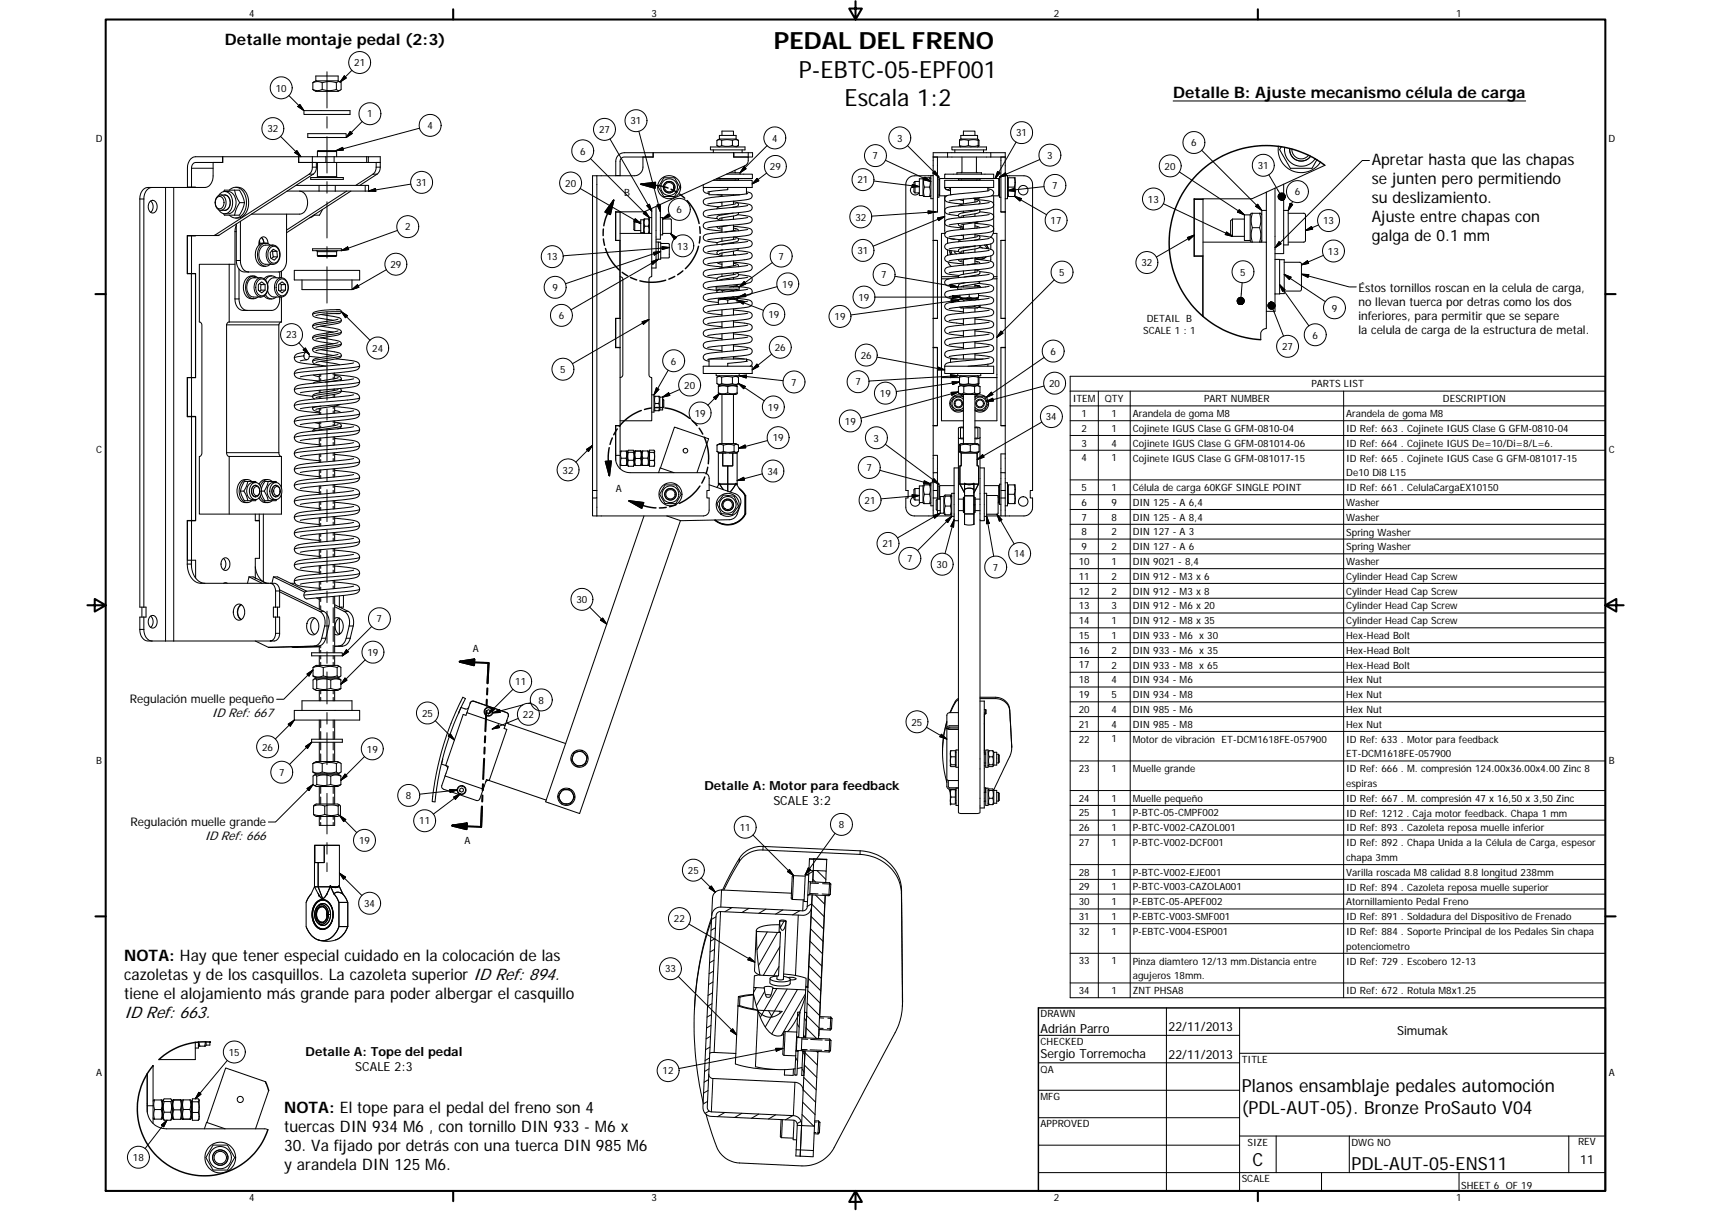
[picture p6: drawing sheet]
<svg xmlns="http://www.w3.org/2000/svg" width="594mm" height="420mm" viewBox="0 0 594 420" stroke-linecap="round" stroke-linejoin="round" font-family="sans-serif">
<defs><g id="words">
<g font-size="8.2">
<text x="268.7" y="17">PEDAL DEL FRENO</text>
<text x="277.4" y="26.9">P-EBTC-05-EPF001</text>
<text x="293.2" y="36.8">Escala 1:2</text>
</g>
<g font-size="6.3">
<text x="431.1" y="379">Planos ensamblaje pedales automoción</text>
<text x="431.1" y="386.6">(PDL-AUT-05). Bronze ProSauto V04</text>
<text x="434.8" y="404.7">C</text>
<text x="469.2" y="406">PDL-AUT-05-ENS11</text>
</g>
<text font-size="5.8" x="43.2" y="353.1">ID Ref: 663.</text>
<g font-size="5.5">
<text x="78.1" y="15.7">Detalle montaje pedal (2:3)</text>
<text x="407.3" y="34.1">Detalle B: Ajuste mecanismo célula de carga</text>
<text x="476.3" y="57.2">Apretar hasta que las chapas</text>
<text x="476.3" y="63.8">se junten pero permitiendo</text>
<text x="476.3" y="70.4">su deslizamiento.</text>
<text x="476.3" y="77">Ajuste entre chapas con</text>
<text x="476.3" y="83.6">galga de 0.1 mm</text>
<text x="43.2" y="333.4">NOTA: Hay que tener especial cuidado en la colocación de las</text>
<text x="43.2" y="340">cazoletas y de los casquillos. La cazoleta superior ID Ref: 894.</text>
<text x="43.2" y="346.6">tiene el alojamiento más grande para poder albergar el casquillo</text>
<text x="98.7" y="386.1">NOTA: El tope para el pedal del freno son 4</text>
<text x="98.7" y="392.7">tuercas DIN 934 M6 , con tornillo DIN 933 - M6 x</text>
<text x="98.7" y="399.3">30. Va fijado por detrás con una tuerca DIN 985 M6</text>
<text x="98.7" y="405.9">y arandela DIN 125 M6.</text>
</g>
<g font-size="4.4">
<text x="73.6" y="248.8">ID Ref: 667</text>
<text x="244.6" y="274.2">Detalle A: Motor para feedback</text>
<text x="268.5" y="279.4">SCALE 3:2</text>
<text x="71.1" y="291.4">ID Ref: 666</text>
<text x="361.3" y="358.4">Adrián Parro</text>
<text x="405.8" y="357.8">22/11/2013</text>
<text x="485.1" y="359.2">Simumak</text>
<text x="106.1" y="366.3">Detalle A: Tope del pedal</text>
<text x="123.4" y="371.5">SCALE 2:3</text>
<text x="361.3" y="367.1">Sergio Torremocha</text>
<text x="405.8" y="367.3">22/11/2013</text>
<text x="548.7" y="404">11</text>
</g>
<g font-size="4.1">
<text x="471.7" y="101.2">Éstos tornillos roscan en la celula de carga,</text>
<text x="471.7" y="106.1">no llevan tuerca por detras como los dos</text>
<text x="471.7" y="111.1">inferiores, para permitir que se separe</text>
<text x="471.7" y="116">la celula de carga de la estructura de metal.</text>
<text x="45.1" y="243.9">Regulación muelle pequeño</text>
<text x="45.3" y="286.5">Regulación muelle grande</text>
</g>
<g font-size="3.5">
<text x="86.6" y="5.8">4</text>
<text x="226.3" y="5.8">3</text>
<text x="365.9" y="5.8">2</text>
<text x="505.6" y="5.8">1</text>
<text x="123" y="23">21</text>
<text x="95.7" y="31.8">10</text>
<text x="127.5" y="40.7">1</text>
<text x="92.8" y="45.9">32</text>
<text x="148.4" y="44.8">4</text>
<text x="208" y="46.2">27</text>
<text x="218.9" y="43.2">31</text>
<text x="352.8" y="47.3">31</text>
<text x="33.2" y="49.4">D</text>
<text x="201.4" y="53.6">6</text>
<text x="268.1" y="49.1">4</text>
<text x="311.5" y="49.1">3</text>
<text x="413.6" y="50.8">6</text>
<text x="558.5" y="49.4">D</text>
<text x="267.3" y="59.1">29</text>
<text x="303" y="55.3">7</text>
<text x="363.6" y="55.1">3</text>
<text x="404.4" y="58.9">20</text>
<text x="436.7" y="58.7">31</text>
<text x="144.5" y="64.6">31</text>
<text x="196.3" y="64.8">20</text>
<text x="297.7" y="63.6">21</text>
<text x="365.3" y="65.6">7</text>
<text x="216.7" y="67.8">B</text>
<text x="398.6" y="70.4">13</text>
<text x="449.5" y="67.8">6</text>
<text x="234.9" y="73.9">6</text>
<text x="297" y="76.6">32</text>
<text x="364.8" y="77.7">17</text>
<text x="459.4" y="77.8">13</text>
<text x="140.6" y="80">2</text>
<text x="235.2" y="86.6">13</text>
<text x="297.7" y="88.2">31</text>
<text x="461.1" y="88.4">13</text>
<text x="135.6" y="93">29</text>
<text x="189.8" y="90.4">13</text>
<text x="270.3" y="90.1">7</text>
<text x="367.8" y="95.7">5</text>
<text x="396.3" y="92.4">32</text>
<text x="430.6" y="95.6">5</text>
<text x="191.8" y="101">9</text>
<text x="271.6" y="99.8">19</text>
<text x="306" y="96.5">7</text>
<text x="298.1" y="104.4">19</text>
<text x="194" y="110.7">6</text>
<text x="266.8" y="110.4">19</text>
<text x="289.8" y="111.1">19</text>
<text x="398.2" y="111.8">DETAIL B</text>
<text x="462.4" y="108.1">9</text>
<text x="99.3" y="117.4">23</text>
<text x="397" y="116">SCALE 1 : 1</text>
<text x="455.7" y="117.5">6</text>
<text x="129.3" y="122">24</text>
<text x="269" y="121.8">26</text>
<text x="298.9" y="124.5">26</text>
<text x="364.7" y="123.1">6</text>
<text x="445.1" y="121.5">27</text>
<text x="194.5" y="129.4">5</text>
<text x="233" y="126.5">6</text>
<text x="237.6" y="134.9">20</text>
<text x="274.8" y="133.8">7</text>
<text x="297" y="133.7">7</text>
<text x="305.5" y="137.7">19</text>
<text x="364.3" y="134.2">20</text>
<text x="455.3" y="134.4">PARTS LIST</text>
<text x="266.6" y="142.5">19</text>
<text x="372.5" y="139.6">ITEM</text>
<text x="383.6" y="139.6">QTY</text>
<text x="418.1" y="139.6">PART NUMBER</text>
<text x="501" y="139.6">DESCRIPTION</text>
<text x="241.2" y="144.6">19</text>
<text x="293.3" y="147.4">19</text>
<text x="363.1" y="145.8">34</text>
<text x="375.5" y="144.7">1</text>
<text x="375.5" y="149.8">2</text>
<text x="385.9" y="144.7">1</text>
<text x="385.9" y="149.8">1</text>
<text x="393.3" y="144.7">Arandela de goma M8</text>
<text x="393.3" y="149.9">Cojinete IGUS Clase G GFM-0810-04</text>
<text x="467.4" y="144.7">Arandela de goma M8</text>
<text x="467.4" y="149.9">ID Ref: 663 . Cojinete IGUS Clase G GFM-0810-04</text>
<text x="268.3" y="153.2">19</text>
<text x="303.3" y="153.2">3</text>
<text x="375.5" y="155">3</text>
<text x="385.9" y="154.9">4</text>
<text x="393.3" y="155">Cojinete IGUS Clase G GFM-081014-06</text>
<text x="467.4" y="155">ID Ref: 664 . Cojinete IGUS De=10/Di=8/L=6.</text>
<text x="33.4" y="157.3">C</text>
<text x="375.5" y="160.1">4</text>
<text x="385.9" y="160.1">1</text>
<text x="393.3" y="160.1">Cojinete IGUS Clase G GFM-081017-15</text>
<text x="467.4" y="160.1">ID Ref: 665 . Cojinete IGUS Case G GFM-081017-15</text>
<text x="558.6" y="157.3">C</text>
<text x="195.4" y="164.3">32</text>
<text x="266.5" y="164.7">34</text>
<text x="300.8" y="163.5">7</text>
<text x="467.4" y="165.3">De10 Di8 L15</text>
<text x="213.8" y="170.8">A</text>
<text x="375.5" y="170.3">5</text>
<text x="385.9" y="170.3">1</text>
<text x="393.3" y="170.5">Célula de carga 60KGF SINGLE POINT</text>
<text x="467.4" y="170.4">ID Ref: 661 . CelulaCargaEX10150</text>
<text x="300.2" y="174.9">21</text>
<text x="375.5" y="175.5">6</text>
<text x="385.9" y="175.5">9</text>
<text x="393.3" y="175.5">DIN 125 - A 6,4</text>
<text x="467.4" y="175.5">Washer</text>
<text x="375.5" y="180.6">7</text>
<text x="375.5" y="185.8">8</text>
<text x="385.9" y="180.6">8</text>
<text x="385.9" y="185.8">2</text>
<text x="393.3" y="180.6">DIN 125 - A 8,4</text>
<text x="393.3" y="185.8">DIN 127 - A 3</text>
<text x="467.4" y="180.7">Washer</text>
<text x="467.4" y="185.8">Spring Washer</text>
<text x="306.4" y="189.8">21</text>
<text x="375.5" y="190.9">9</text>
<text x="385.9" y="190.9">2</text>
<text x="393.3" y="190.9">DIN 127 - A 6</text>
<text x="467.4" y="190.9">Spring Washer</text>
<text x="314.9" y="195">7</text>
<text x="325.2" y="197.1">30</text>
<text x="352.1" y="193.3">14</text>
<text x="374.6" y="196">10</text>
<text x="385.9" y="196">1</text>
<text x="393.3" y="196">DIN 9021 - 8,4</text>
<text x="467.4" y="196.1">Washer</text>
<text x="344.8" y="198">7</text>
<text x="374.6" y="201.1">11</text>
<text x="385.9" y="201.2">2</text>
<text x="393.3" y="201.2">DIN 912 - M3 x 6</text>
<text x="467.4" y="201.2">Cylinder Head Cap Screw</text>
<text x="200.1" y="209.3">30</text>
<text x="374.6" y="206.3">12</text>
<text x="385.9" y="206.3">2</text>
<text x="393.3" y="206.3">DIN 912 - M3 x 8</text>
<text x="467.4" y="206.3">Cylinder Head Cap Screw</text>
<text x="130.8" y="215.9">7</text>
<text x="374.6" y="211.4">13</text>
<text x="385.9" y="211.4">3</text>
<text x="393.3" y="211.4">DIN 912 - M6 x 20</text>
<text x="467.4" y="211.4">Cylinder Head Cap Screw</text>
<text x="374.6" y="216.5">14</text>
<text x="374.6" y="221.7">15</text>
<text x="385.9" y="216.5">1</text>
<text x="385.9" y="221.7">1</text>
<text x="393.3" y="216.6">DIN 912 - M8 x 35</text>
<text x="393.3" y="221.7">DIN 933 - M6 x 30</text>
<text x="467.4" y="216.6">Cylinder Head Cap Screw</text>
<text x="467.4" y="221.7">Hex-Head Bolt</text>
<text x="127.6" y="227.5">19</text>
<text x="164.2" y="226.4">A</text>
<text x="374.6" y="226.8">16</text>
<text x="385.9" y="226.8">2</text>
<text x="393.3" y="226.8">DIN 933 - M6 x 35</text>
<text x="467.4" y="226.8">Hex-Head Bolt</text>
<text x="374.6" y="231.9">17</text>
<text x="385.9" y="231.9">2</text>
<text x="393.3" y="231.9">DIN 933 - M8 x 65</text>
<text x="467.4" y="232">Hex-Head Bolt</text>
<text x="178.9" y="237.7">11</text>
<text x="374.6" y="237.1">18</text>
<text x="385.9" y="237">4</text>
<text x="393.3" y="237.1">DIN 934 - M6</text>
<text x="467.4" y="237">Hex Nut</text>
<text x="187" y="244.1">8</text>
<text x="374.6" y="242.2">19</text>
<text x="385.9" y="242.2">5</text>
<text x="393.3" y="242.2">DIN 934 - M8</text>
<text x="467.4" y="242.2">Hex Nut</text>
<text x="146.5" y="248.6">25</text>
<text x="181.6" y="249.1">22</text>
<text x="316.5" y="251.7">25</text>
<text x="374.6" y="247.4">20</text>
<text x="385.9" y="247.3">4</text>
<text x="393.3" y="247.4">DIN 985 - M6</text>
<text x="467.4" y="247.3">Hex Nut</text>
<text x="374.6" y="252.5">21</text>
<text x="374.6" y="257.6">22</text>
<text x="385.9" y="252.5">4</text>
<text x="385.9" y="257.6">1</text>
<text x="393.3" y="252.5">DIN 985 - M8</text>
<text x="393.3" y="257.7">Motor de vibración ET-DCM1618FE-057900</text>
<text x="467.4" y="252.5">Hex Nut</text>
<text x="467.4" y="257.6">ID Ref: 633 . Motor para feedback</text>
<text x="91" y="260.4">26</text>
<text x="127.4" y="261.1">19</text>
<text x="467.4" y="262.8">ET-DCM1618FE-057900</text>
<text x="33.4" y="265.2">B</text>
<text x="96.9" y="269.2">7</text>
<text x="374.6" y="267.9">23</text>
<text x="385.9" y="267.9">1</text>
<text x="393.3" y="267.9">Muelle grande</text>
<text x="467.4" y="268">ID Ref: 666 . M. compresión 124.00x36.00x4.00 Zinc 8</text>
<text x="558.6" y="265.2">B</text>
<text x="467.4" y="273.1">espiras</text>
<text x="141" y="277.3">8</text>
<text x="374.6" y="278.2">24</text>
<text x="385.9" y="278.1">1</text>
<text x="393.3" y="278.2">Muelle pequeño</text>
<text x="467.4" y="278.3">ID Ref: 667 . M. compresión 47 x 16,50 x 3,50 Zinc</text>
<text x="145.6" y="286">11</text>
<text x="291.2" y="287.3">8</text>
<text x="374.6" y="283.3">25</text>
<text x="385.9" y="283.3">1</text>
<text x="393.3" y="283.3">P-BTC-05-CMPF002</text>
<text x="467.4" y="283.3">ID Ref: 1212 . Caja motor feedback. Chapa 1 mm</text>
<text x="124.7" y="292.9">19</text>
<text x="161.2" y="292.8">A</text>
<text x="256.9" y="288.3">11</text>
<text x="374.6" y="288.4">26</text>
<text x="374.6" y="293.5">27</text>
<text x="385.9" y="288.4">1</text>
<text x="385.9" y="293.5">1</text>
<text x="393.3" y="288.4">P-BTC-V002-CAZOL001</text>
<text x="393.3" y="293.5">P-BTC-V002-DCF001</text>
<text x="467.4" y="288.5">ID Ref: 893 . Cazoleta reposa muelle inferior</text>
<text x="467.4" y="293.7">ID Ref: 892 . Chapa Unida a la Célula de Carga, espesor</text>
<text x="467.4" y="298.8">chapa 3mm</text>
<text x="238.9" y="303.2">25</text>
<text x="374.6" y="303.8">28</text>
<text x="385.9" y="303.8">1</text>
<text x="393.3" y="303.8">P-BTC-V002-EJE001</text>
<text x="467.4" y="303.8">Varilla roscada M8 calidad 8.8 longitud 238mm</text>
<text x="374.6" y="308.9">29</text>
<text x="385.9" y="308.9">1</text>
<text x="393.3" y="308.9">P-BTC-V003-CAZOLA001</text>
<text x="467.4" y="309">ID Ref: 894 . Cazoleta reposa muelle superior</text>
<text x="126.4" y="314.7">34</text>
<text x="374.6" y="314.1">30</text>
<text x="385.9" y="314.1">1</text>
<text x="393.3" y="314.1">P-EBTC-05-APEF002</text>
<text x="467.4" y="314.1">Atornillamiento Pedal Freno</text>
<text x="234" y="320">22</text>
<text x="374.6" y="319.2">31</text>
<text x="385.9" y="319.2">1</text>
<text x="393.3" y="319.2">P-EBTC-V003-SMF001</text>
<text x="467.4" y="319.2">ID Ref: 891 . Soldadura del Dispositivo de Frenado</text>
<text x="374.6" y="324.4">32</text>
<text x="385.9" y="324.3">1</text>
<text x="393.3" y="324.4">P-EBTC-V004-ESP001</text>
<text x="467.4" y="324.4">ID Ref: 884 . Soporte Principal de los Pedales Sin chapa</text>
<text x="467.4" y="329.5">potenciometro</text>
<text x="374.6" y="334.6">33</text>
<text x="385.9" y="334.6">1</text>
<text x="393.3" y="334.6">Pinza diamtero 12/13 mm.Distancia entre</text>
<text x="467.4" y="334.7">ID Ref: 729 . Escobero 12-13</text>
<text x="230.9" y="337.4">33</text>
<text x="393.3" y="339.8">agujeros 18mm.</text>
<text x="374.6" y="344.9">34</text>
<text x="385.9" y="344.8">1</text>
<text x="393.3" y="344.9">ZNT PHSA8</text>
<text x="467.4" y="344.9">ID Ref: 672 . Rotula M8x1.25</text>
<text x="361.3" y="353">DRAWN</text>
<text x="361.3" y="362.5">CHECKED</text>
<text x="79.5" y="366.3">15</text>
<text x="431.1" y="368.7">TITLE</text>
<text x="33.4" y="373.2">A</text>
<text x="230.1" y="372.7">12</text>
<text x="361.3" y="372.1">QA</text>
<text x="558.6" y="373.2">A</text>
<text x="361.3" y="381.6">MFG</text>
<text x="361.3" y="391.2">APPROVED</text>
<text x="433.2" y="397.5">SIZE</text>
<text x="469.2" y="397.5">DWG NO</text>
<text x="547.9" y="397.4">REV</text>
<text x="46.2" y="402.8">18</text>
<text x="431.1" y="410.2">SCALE</text>
<text x="507.3" y="412.4">SHEET 6 OF 19</text>
<text x="86.6" y="416.7">4</text>
<text x="226.3" y="416.7">3</text>
<text x="365.9" y="416.7">2</text>
<text x="505.6" y="416.7">1</text>
</g>
</g></defs>
<g fill="none" stroke="#000" stroke-width=".36">
<path d="M105.5 38.4h16v1.3h-16zM108.6 28.7v2.3M108.6 28.7l1.6-.4 1.7 .4M108.6 31l1.1 .7h7.7l.7-.4M108.6 31l1.6 .5 1.7-.5M109.7 28l-1.1 .7M109.7 26.4h7.7v1.6h-7.7zM111.9 31l2.5 .5 2.4-.5M111.9 28.7v2.3M111.9 28.7l2.5-.4 2.4 .4M116.8 28.7v2.3M116.8 28.7l.8-.4 .8 .4v2.3l-.8 .5-.8-.5"/>
<path d="M117.4 28l.7 .4M407.3 35h122.4M103.7 54.4v2h9.5M106.9 46.4h13.3v1.3h-13.3zM108.5 54.4v3.6a2.91 2.91 0 0 1-1.1 2.4l-33 21.3 1.6-.1 32.8-21.2a2.82 2.82 0 0 0 1-2.4v-1.6M110.2 56.4v4.9l-.3 .3M110.2 52.6v1.8M110.2 52.6l.2-.3h6.3l.2 .3M110.2 52.6h6.7M113.2 54.4h-45.3a3.5 3.5 0 0 0-2.8 4v6.5l2.8 .1M113.2 56.4h14.7M113.2 54.4v2"/>
<path d="M113.2 54.4h14.7M116.9 56.4v4.9l.3 .3M116.9 52.6v1.8M127.9 56.4v-2h4.1v3.6a2.85 2.85 0 0 1-1.1 2.4l-6 3.9M127.9 56.4h4.1M130.6 56.4v1.6a3.1 3.1 0 0 1-1.1 2.4l-6 3.9M246.7 51h12v1h-12zM247.7 52v1M249.1 50.6l.7 .4M249.8 48.2l-.7 .4M249.8 47h5.8v1.2h-5.8zM250.6 48.7v1.8"/>
<path d="M250.6 48.7l1.8-.2 1.9 .2M250.6 48.7l-.9-.2-.8 .2v1.8l.6 .3 1.1-.3M253.3 59.9h3.7v.5M254.3 50.5l.8 .3 1.3-.3M254.3 48.7v1.8M254.3 50.5l-1.4 .3-2.3-.3M254.3 48.7l1.1-.2 1 .2M254.7 47v-1.5h-4v1.5M254.7 53v1.5zM255.2 59.1v.7l.2 .1M255.6 48.2l.8 .5M256.4 50.5l-.8 .5"/>
<path d="M256.4 48.7v1.8M257.7 52v1M259.8 53v3l-.9 1.4-35.2 16.1h-10v9.9h1.5M259.8 53h1.5v1.5h-6.6M259.8 53h-43a3 3 0 0 0-3 3v5M324 54.5h5M325.5 54.5v19M329 53h-5v111M329 54.5h15M329 53v1.5M329 53h15M330.5 51h12v1h-12z"/>
<path d="M331.5 52v1M333.2 50.5l.4 .5M333.2 50.5l1.1 .3 1.9-.3M333.2 48.7v1.8M333.6 47h5.8v1.2h-5.8zM333.6 48.2l-.4 .5M334 54.5v5.2l-.3 .2M336.2 48.7l-1.5-.2-1.5 .2M336.2 48.7l1.7-.2 1.7 .2M336.2 50.5l1.3 .3 2.1-.3M336.2 48.7v1.8M338.5 47v-1.5h-4v1.5"/>
<path d="M339 54.5v5.2l.3 .2M339.4 48.2l.4 .3M339.6 48.7v1.8M339.6 48.7l.2-.2v2.3l-.2-.3M339.8 50.8l-.4 .2M341.5 52v1M344 53h5v30.4M344 54.5h5M344 53v1.5M347.5 54.5v19M443.9 50.8a8 8 0 0 0 5.1 8.6 8 8 0 0 0 9.5-3.1M444.9 50.9a1.1 1.1 0 0 0-.1 1.9l2.7 4.7a1.03 1.03 0 0 0 1.6 .9h5.4a.98 .98 0 0 0 1.5-.8l1.3-2.1"/>
<path d="M446 51.1a5.8 5.8 0 0 0 3.8 6.2 5.8 5.8 0 0 0 6.8-2.2M447.8 51.5a4 4 0 0 0 2.6 4.1 4 4 0 0 0 4.6-1.4M448.6 51.7a3.2 3.2 0 0 0 2 3.2 3.2 3.2 0 0 0 3.8-1M460 57.4l-25.2 11.5-20.2 .1v19.9h3v20.8M52 70a1.45 1.45 0 0 1 1.7-.3 1.45 1.45 0 0 1 .8 1.5 1.78 1.78 0 0 1-.3 2 1.78 1.78 0 0 1-1.9 .4 2.78 2.78 0 0 1-.3-3.6zM52.3 69.7a2.64 2.64 0 0 1 0 4M52.8 65a3.5 3.5 0 0 0-2.9 4v141.7M66.5 65v-6.6a1.85 1.85 0 0 1 1.4-2h9.4v-2v2h-3.3v4.6a3.7 3.7 0 0 1-2.8 4h-19.8a3.5 3.5 0 0 0-2.9 4v141.7h2.2v3.4h-2.2v4.3a3.6 3.6 0 0 0 2.9 4h1.4M75.2 68.7a1.46 1.46 0 0 1 1.8-.4 1.46 1.46 0 0 1 .8 1.7 1.77 1.77 0 0 1-2.2 2.3 2.68 2.68 0 0 1-.4-3.6zM75.7 68a1.98 1.98 0 0 1 2.2 .2 1.98 1.98 0 0 1 .6 2.1 2.05 2.05 0 0 1-2.6 2.5 3.2 3.2 0 0 1-.2-4.8zM75.9 67.8a2.42 2.42 0 0 1 2.7-1.3 2.42 2.42 0 0 1 1.9 2.2 3.9 3.9 0 0 1-2.4 5.5l-1.3-.5-.9-.9M76.6 67.6h1.4a2.82 2.82 0 0 1 1.9 2.7 2.82 2.82 0 0 1-1.9 2.7h-1.4"/>
<path d="M77.6 74.1a1.91 1.91 0 0 0 2.2 .6h1.7M78.1 66.4h1.1a3.9 3.9 0 0 1 2.4 5.7 2.83 2.83 0 0 1-2.4 2.1h-1.1M79.6 66a3.3 3.3 0 0 1 5.5 1.6 6 6 0 0 1-2.5 7.9 3.1 3.1 0 0 1-3-.8M81.5 66h-2.1a1.57 1.57 0 0 0-1.8 .5M81.5 66l.4 1.6 1.3 2.7M81.5 66h1.6l1.2 2.2 .6 2.1M81.8 65a4.6 4.6 0 0 1 4.5 5.3 4.6 4.6 0 0 1-4.5 5.3M82 77.7v12.7a3.6 3.6 0 0 0 2.9 4h1.4M82 78.2l-.4 2.2v23.3a3.6 3.6 0 0 0 2.8 4h9.9a3.8 3.8 0 0 0 2.8-4.6M83.2 70.3l-1.3 2.7-.4 1.7M83.2 70.3h1.7M83.5 76.8v13.6a3.6 3.6 0 0 0 2.8 4"/>
<path d="M84.9 70.3l-.6 2.2-1.2 2.2h-1.6M99.5 74.3v16.1a3.6 3.6 0 0 1-2.8 4h-10.4M102.8 64.3h25.2v2h-28.3M104 66.3a4.1 4.1 0 0 1 2.5 5.9 2.8 2.8 0 0 1-2.5 2.1h-16.7M107.9 61.6h11.3v.7h-11.3zM109.3 74.4l-1.8 1.2M112 72.7l-1.1 2h-1.8M120.4 66.3l-20.9 13.5M121.8 66.3l-22.3 14.5M207.2 61v109.2M207.2 61h-1.5v118h1.5M213.8 73.5v9.9h1.5v27.1h-1.5"/>
<path d="M213.8 60.9h1.5M213.8 73.6h1.5M215.3 61v-5a1.48 1.48 0 0 1 1.5-1.5h10v-1.5v1.5h-3.6v3.5a3 3 0 0 1-2.9 3h-13.1M215.3 73.5v47.1M220.4 77l-.3 .3v2.4l.3 .3M220.4 77v3M220.4 80h2.1M220.4 77h2.1M222.5 76.3h1v4.4h-1zM223.9 78.5l-.3 1 .3 1.5M223.9 76l-.3 .9 .3 1.6M223.9 76l-.4 .3"/>
<path d="M223.9 76h1.2M223.9 78.5h1.2M225.1 76l.4 .3M225.1 76l.2 .9-.2 1.6M225.1 78.5l.2 1-.2 1.5M226.3 72.3v8.7M226.3 75.5h-.8v5.5M227.8 71.6v18.4M229.3 71v12h-1.5M229.3 75.5h.8v6h-.8M230.1 76h2.7l.3 .3v4.5l-3 .2M230.5 61.7h3.7l1.9 3.2-1.9 3.3h-3.7l-1.7-2.8-.2-.5z"/>
<path d="M244.5 65a1.28 1.28 0 0 0-.1 1.5 1.28 1.28 0 0 0 1.4 .6l.4 .1M246.2 66.5v1.1h10.7M247.6 62.6h13.6v2.4h-17v-.9M248.9 78.6l.5 .6 1.3 .3M249.1 67.6l1.6 .1M249.9 62.4l.2 .2M249.9 70.2l.8 .2M250.7 67.6v.6M250.7 70.1v1.4M250.7 74.3v.3M250.7 75.6v.8M250.7 78.6v2"/>
<path d="M252.3 60.4h8.9v1.5h-12.2M252.7 65v.8l-7 .8M253.4 78.2l-3.6 .7M254.6 73.9l-2.1 .4a5 5 0 0 0-3.6 1.1l.5 .7 1.2 .4M254.7 79.1l1.5 .5 .2 .5M254.7 70l.6 .1a.87 .87 0 0 1 1.1 .9 .87 .87 0 0 1-1.2 .8l-1 .2M254.7 78.5l1.4 .1a8.9 8.9 0 0 1 4.9 1.2 1.54 1.54 0 0 1-1.9 1.9l-13.4 1.5M254.7 67.6v.2M254.7 69.8v1.1M254.7 71.9h.1M254.7 74.9v1.2M254.7 78.1v1.9"/>
<path d="M255.4 62.4l-.2 .2M255.6 79.8l-3.9 .7M255.6 70.6l-3.7 .7a4.5 4.5 0 0 0-2.9 1l-.1 .2M256 70.3l.4 .1a8.3 8.3 0 0 1 4.6 1.1 1.48 1.48 0 0 1-1.7 1.9l-13.6 1.5M256.1 74.5h.5a8.6 8.6 0 0 1 4.4 1.1 1.37 1.37 0 0 1-.2 1.4 1.37 1.37 0 0 1-1.3 .5l-13.8 1.6M256.4 73.8v.1a2.46 2.46 0 0 1-2.6 1.2l-4 .7M256.4 61.9v.5h-7.5v-.4M259.2 66.6a1.5 1.5 0 0 1 1.9 1.7 4.6 4.6 0 0 1-3.7 1.2l-11.7 1.3M259.2 65v2.3M259.6 75.4l-10.7 1.2a6.7 6.7 0 0 0-4.6 1.2l-.1 .2a1.61 1.61 0 0 0 2 1.7l4.5 .5M259.6 71.3l-10.9 1.2a5.7 5.7 0 0 0-4.4 1.2 1.53 1.53 0 0 0 1.9 1.8l2.8 .3M259.6 79.6l-11.4 1.2a5.5 5.5 0 0 0-3.9 1.1v1a6.5 6.5 0 0 0 4.4 1.2l.5 .1"/>
<path d="M259.6 67.1l-11.2 1.2a5.6 5.6 0 0 0-4.1 1.3 1.57 1.57 0 0 0 1.9 1.8l3.4 .4M317.3 64.4a1.65 1.65 0 0 0-.9 2.5 1.65 1.65 0 0 0 2.7 0M317.7 62.9l-.4 .4v3.2l.4 .4M317.7 62.9v4M317.7 66.9h1.5M317.7 62.9h1.5M319.2 62h1.3v5.8h-1.3zM320.5 67.8l.5 .4M321 61.7h-.3l-.2 .3M321 61.7h1.7M321 64.9h1.7M321 68.2h1.7"/>
<path d="M321 64.9l-.3 1.3 .3 2M321 61.7l-.3 1.2 .3 2M322.7 61.7l.3 1.6-.3 1.6M322.7 64.9l.3 1.6-.3 1.7M322.7 61.7l.5 .3M323.2 67.8l-.5 .4M323.2 61h-5.7a3 3 0 0 0-3 3v106.2h.8v2.6h-.8v3.2a3 3 0 0 0 3 3h6.5M324 73.4l1.5 .1M324 60.9h-.8v8h.8M325.5 73.5l-1.5 .1M325.5 61.4h.5v7h-.5M326 62.2l.3 .2"/>
<path d="M326.3 67.4l-.3 .3M328 62.6h17v2.4h-17zM328 61.9h-1.7v6h2.4M328 60.4h17v1.5h-17zM328 67.9l.1 13M328 65l.5 .7 1.5 .5M328 65a1.03 1.03 0 0 0 1 .8 1.03 1.03 0 0 0 1-.8v2.6h.3M329.6 73.9h.1M332.3 60.4v-.5h8.5v.5M332.8 61.9v.5h7.5v-.5M332.8 77.6l.2 .7 1.5 .4M333.2 69.2l1.3 .4"/>
<path d="M333.6 79l.1 .6M333.7 62.4l.3 .2M334.1 79.1l.2 .5M334.5 69.1v1.6M334.5 73.3v.5M334.5 74.8v.6M334.5 77.9v1.7M338.5 78.4l1.7 .6M338.5 77.5l1.5 .1a9 9 0 0 1 4.9 1.2 1.41 1.41 0 0 1-1.6 1.8l-13.7 1.6M338.5 68.8v1.3M338.5 72.9v.3M338.5 74.2v.8"/>
<path d="M338.5 77.2v2M338.7 77.2l.1 .3M339.2 77.1l.2 .5M339.3 62.4l-.3 .2M339.4 69.9l-5.5 1-1.1 .5M339.4 72.9l-2.8 .6a5.5 5.5 0 0 0-3.8 1.1l.1 .6 .7 .3M339.4 79l-.4 .1M339.7 76.9l-6.1 1.2M339.8 70.8l.5-.5-.2-.6-1.6-.5 1.5 .1a9 9 0 0 1 4.9 1.2 1.52 1.52 0 0 1-1.9 1.9l-13.4 1.5M340 72.7l.1 .1a.84 .84 0 0 1-.1 .9 .84 .84 0 0 1-.9 .3l-5.5 1.1M340.2 68.6l-2.3 .2M340.2 73.5l.8 .1a5.7 5.7 0 0 1 3.9 1.1l.1 .5a2.32 2.32 0 0 1-2.6 1.4l-12.8 1.4"/>
<path d="M343 65.5l.3 .1a1.34 1.34 0 0 1 1.4 .6 1.34 1.34 0 0 1-.1 1.6l-2.7 .6-12.3 1.3M343 65v1.2M343.5 70.3l-10.5 1.1a9.2 9.2 0 0 0-4.8 1.1 1.43 1.43 0 0 0 .2 1.5 1.43 1.43 0 0 0 1.5 .4l2.9 .4M343.5 74.4l-11.2 1.2a5.9 5.9 0 0 0-4.2 1.2 1.53 1.53 0 0 0 1.9 1.8l4.5 .5M343.5 66.1l-11.1 1.2a6.3 6.3 0 0 0-4.2 1.1 1.31 1.31 0 0 0 .1 1.4 1.31 1.31 0 0 0 1.3 .5l4.7 .5M343.5 78.6l-11.3 1.2a5.3 5.3 0 0 0-4.1 1.2 1.62 1.62 0 0 0 2 1.8l3.4 .4M345 61.9h1.8v6h-2.6M345 67.9v12.5l-.4 1-.7 .9M346.8 67.4l.2 .3M347 62.2l-.2 .2M347.5 73.5l1.5 .1M347.5 61.4h-.5v7h.5"/>
<path d="M349 73.4l-1.5 .1M349 60.9h.8v8h-.8M349.8 61h5.7a3 3 0 0 1 3 3v106.2h-.8v2.6h.8v3.2a3 3 0 0 1-3 3h-6.5M349.8 62.1h.3M349.8 67.8h.3M350.1 64.9h2.1M352.2 61.7h.3v1.6M352.2 64.9l.3 1.6M352.2 61.7l.3 1.6M352.2 61.7h-2.1v6.5h2.1M352.5 66.5l-.3 1.7M352.5 63.3l-.3 1.6"/>
<path d="M352.5 66.5v.7a.56 .56 0 0 1-.2 1h-.1M352.5 63.3v3.2M414.7 69v19.8M414.7 69.2h3M417.7 69v40.8M427.9 76l-.6 .6v4.8l.6 .6M427.9 76v6M427.9 76h4.2M432.1 74.5h2v8.9h-2zM434.8 79l-.4 2.5 .4 2.5M434.8 74l-.4 2.5 .4 2.5M434.8 74h-.4l-.3 .5"/>
<path d="M434.8 74h2.5M434.8 79h2.5M437.3 74h.5l.3 .5M437.3 74l.5 2.5-.5 2.5M437.3 79l.5 2.5-.5 2.5M439.7 73h-1.6v11M439.7 66.7v17.3M442.7 65.3v36.7M445.7 63.9v24.1h-3M445.7 73h1.6v12h-1.6M447.3 74h5.4l.5 .3 .1 9.1M66.5 81.7v62.9"/>
<path d="M67.9 81.7l-2.8 .2v13h2.8v36.1h-2.8v13.5h1.4M74.4 81.7h-9.4v13.3h2.9M79.6 91.7h-10.4v20l.5 .2 .4 .8v44.4a1.18 1.18 0 0 1-.9 1.3v20h28.5v-7M79.6 91.7v20M79.6 91.7h2M83 93.3v10.4a3.6 3.6 0 0 0 2.8 4M86.6 97l1.1-.6h2.9a3.6 3.6 0 0 1 1.6 5.8l-1.1 .8-3.1 .1a3.5 3.5 0 0 1-2-5.1zM88 95.8a3.6 3.6 0 0 0-3.4 4.7 3.1 3.1 0 0 0 3.4 3.1M88.3 96.4v-.6a3.8 3.8 0 0 0-2.8 5.5 2.48 2.48 0 0 0 4 1.8M88.3 95.8l.3 .1M88.6 95.9l.9 .5M88.6 95.9v.5"/>
<path d="M89.7 98.7l1.2-.9 1.1 .9v2l-1.1 .9-1.2-.9zM90.1 98.4l.5 .3M90.2 84.8l-.1-1.3v1.4M90.8 82.4l.5 .7 .3 1.3M90.8 85.7l1.1-.6 2.9-.1a3.6 3.6 0 0 1 1.8 5.7l-1.3 1h-3.1a3.5 3.5 0 0 1-1.8-5.4zM92 98.7h-1.4v2M92.2 84.4a3.5 3.5 0 0 0-3.5 4.5 3.3 3.3 0 0 0 3.5 3.5M92.9 98.5a2.66 2.66 0 0 1 2.2-2.1h2.6a3.5 3.5 0 0 1 1.9 5.4l-.5 .6-.9 .6-3.1 .1a2.54 2.54 0 0 1-2.2-2.2M93 84.5a1.77 1.77 0 0 0-2.1-2.1 2.77 2.77 0 0 0-1 2.6M93.8 85a2.52 2.52 0 0 0-4.1 1.7 4.2 4.2 0 0 0 2.5 5.7l1-.2 .6-.5M94.4 95.7l-1.8 .3-.9 .7M94.4 87l.3 .2"/>
<path d="M94.7 87.2h1.4M94.7 87.2l.2 1.9M94.9 86.5l1.2 .7 .2 1.9-1.1 1.2-1.2-.7-.2-1.9zM94.9 89.1h1.4M94.9 89.1l-.6 .6M95.9 96.4a2.32 2.32 0 0 0-3.7 .8M96.7 98.7l1.3-.9 1.1 .9v2l-1.1 .9-1.3-.9zM97.1 94.3v2.1M97.2 98.4l.5 .3M97.7 94.1v2.3M99.1 98.7h-1.4v2M102.2 93.8h22.7v3.3h-22.7z"/>
<path d="M104.9 97.1v3.4h17.3v-3.4M108.5 86.3h10v.7h-10zM109.8 87l.4 .2v1.4M110.2 88.6h6.7M110.2 88.6l.2 .4h6.3l.2-.4M117.2 87l-.3 .2v1.4M215.3 96l.6 .2 .4 .5v33.3l-.2 .6-.8 .4M215.3 81h11v15l-.6 .2-.4 .5v33.3l.2 .6 .8 .4v15h-11M223.5 80.7l.1 .3M225.5 80.7l-.2 .3M227.8 90v3h-1.5M227.8 84h.8v6h-.8"/>
<path d="M228.6 84.1l.8-.1v5.9h-.8M229.4 84.5h2.7l.3 .3-.1 4.6-2.9 .1M248.7 99.6h8v.8h-8zM249 99.3l-.1 .3M249 91.1l1.7 .6M250.2 90.9l-.4 .2M250.7 82.6v1.1M250.7 86.7v.1M250.7 87.8v1.1M250.7 90.9v2M250.7 95.1v.8M250.7 96.9v.3"/>
<path d="M251 86.7l-1.2 .3a.76 .76 0 0 0-.9 .7 .76 .76 0 0 0 .9 .8l.9 .2M254.7 91.3l1.5 .5 .2 .7M254.7 88.3l.8 .2M254.7 91l1.4 .1a8.5 8.5 0 0 1 4.9 1.2 1.54 1.54 0 0 1-1.9 1.9l-13.4 1.5M254.7 82.2v.9M254.7 84.1v.3M254.7 87.1v1.4M254.7 90.5v1.7M254.7 94.7v.6M254.7 96.3v.5M254.7 99.3v.3M254.8 82.2l.5 .1a.86 .86 0 0 1 1.1 .9 .86 .86 0 0 1-1.1 .8l-4.7 .7"/>
<path d="M254.9 99.3l1.5 .1a8.7 8.7 0 0 1 4.6 1.1 1.39 1.39 0 0 1-.2 1.5 1.39 1.39 0 0 1-1.5 .4l-13.6 1.6M255.6 95l-3.4 .7a4.2 4.2 0 0 0-3.3 1.1l.2 .5M255.6 92l-6.1 1.2M255.6 82.8l-3.5 .7a4.1 4.1 0 0 0-3.2 1.1l.1 .3M255.6 94.6a.79 .79 0 0 1 .8 .9 .79 .79 0 0 1-1 .6l-5.6 1.1M255.7 86.9l1.3 .2a6 6 0 0 1 4 1 1.44 1.44 0 0 1-1.6 1.9l-13.7 1.5M256.3 98.7l-.6 .4-2.4 .5M256.3 82.8l.8 .1a6 6 0 0 1 3.9 1.1 1.51 1.51 0 0 1-1.9 1.9l-13.4 1.5M256.4 86.2a2.83 2.83 0 0 1-2.7 1.1l-3.9 .7M256.4 95.3l.9 .1a5.5 5.5 0 0 1 3.8 1.1 1.45 1.45 0 0 1-1.7 1.8l-13.7 1.5M259.6 96.2l-11.4 1.2a4.8 4.8 0 0 0-4 1.3v.6a3.5 3.5 0 0 0 3.3 1.3l1.6 .2M259.6 92.1l-10.5 1.1a8.8 8.8 0 0 0-4.7 1.1 1.45 1.45 0 0 0 .2 1.5 1.45 1.45 0 0 0 1.6 .4l2.8 .4"/>
<path d="M259.6 87.9l-10.7 1.1a8.1 8.1 0 0 0-4.5 1.1 1.35 1.35 0 0 0 .1 1.5 1.35 1.35 0 0 0 1.4 .5l4.8 .5M259.6 83.8l-11.1 1.1a6.6 6.6 0 0 0-4.2 1.1 1.36 1.36 0 0 0 1.5 1.9l3.6 .4M325.5 83.4h-1.5h1.5v27.1h-1.5M326.9 96.7v34.3M326.9 96v.7M326.9 96.7h2.7M326.9 96h5.9M328.1 81h-1.2v15M329 82.6v1.8M329 86.7v1.9M329.2 90.9l1.1 1.6M329.8 86.9l.3 1.4-.3-1.4"/>
<path d="M329.8 82.7l1.9 .3M330.3 87l.3 1.3M331.5 87.1v.6l.7 .4M332.8 90l.2 .5 1.5 .5M333.7 81.6l.8 .2M333.9 87.8l-.3 .1M334.5 81.6v1.4M334.5 85.7v.3M334.5 87v.9M334.5 90.1v1.9M334.5 94v1.1M334.5 98.1v.1"/>
<path d="M334.5 99.2v.4M335.1 98.1a2.29 2.29 0 0 0-2.3 1.1l.1 .4M337.6 89.6l-4 .7M338.5 89.9l1.5 .2a9 9 0 0 1 4.9 1.1 1.41 1.41 0 0 1-1.6 1.9l-13.7 1.5M338.5 81.4l.9 .2a.81 .81 0 0 1 .9 .9 .81 .81 0 0 1-1.1 .7l-.9 .2M338.5 99.1h1.4l.4 .5a.5 .5 0 0 0-.5-.5 .5 .5 0 0 0-.5 .5M338.5 90.6l1.3 .3 .5 .6M338.5 81.2v1.1M338.5 83.3h.1M338.5 86.4v1.1M338.5 89.5v2M338.5 93.7v.8"/>
<path d="M338.5 95.5v.3M338.5 98.6v1M338.6 93.6l.7 .2a.82 .82 0 0 1 1 .8 .82 .82 0 0 1-1 .8l-4.6 .7M338.6 85.3l-2.3 .4a4.6 4.6 0 0 0-3.5 1.2l.2 .5 1.3 .5M339.4 94.3l-3.4 .6a4.3 4.3 0 0 0-3.2 1.1v.3M339.4 82.1l-3.6 .7a3.6 3.6 0 0 0-3 1.1M339.4 91.2l-3.5 .7M339.6 98.3l1.3 .1a5.8 5.8 0 0 1 4 1.1 1.41 1.41 0 0 1-1.7 1.9l-13.6 1.6M339.8 81.7l.8 .2a7.1 7.1 0 0 1 4.2 1 1.45 1.45 0 0 1-1.7 1.9l-13.5 1.5M340 85.9a9.3 9.3 0 0 1 4.8 1.1 1.47 1.47 0 0 1-.2 1.5 1.47 1.47 0 0 1-1.5 .5l-13.5 1.5M340.2 94.2l.8 .1a6.1 6.1 0 0 1 3.9 1.1 1.51 1.51 0 0 1-1.9 1.9l-13.4 1.5M340.2 85.2l.1 .1a2.43 2.43 0 0 1-2.6 1.2l-4.1 .7"/>
<path d="M340.3 97.6a3.2 3.2 0 0 1-3 1.2l-3.7 .7M340.3 85.6l.8 .4M340.5 99.8v-.2h-8v.8h1.4M341.4 89.2l-1.1 .3-.7-.1M341.8 85l.8 1.2M342.3 89.1a2.99 2.99 0 0 1-3.6 .4M342.4 84.9l.7 1.4M342.4 89.1a3 3 0 0 1-3.8 .4M342.4 84.9l.8 1.4M343.5 99.3l-11.1 1.2a5.6 5.6 0 0 0-4.3 1.2l-.1 .6a3.6 3.6 0 0 0 3.5 1.4l1.7 .2M343.5 91l-11.5 1.3a5.3 5.3 0 0 0-3.9 1.1v.8a4.3 4.3 0 0 0 3.7 1.3l1.3 .1M343.5 95.1l-10.8 1.2a6.6 6.6 0 0 0-4.6 1.3 1.57 1.57 0 0 0 2 1.8l2.4 .3"/>
<path d="M343.5 86.8l-10.8 1.2a7.9 7.9 0 0 0-4.5 1.1 1.35 1.35 0 0 0 .2 1.4 1.35 1.35 0 0 0 1.3 .5l4.8 .6M343.5 82.7l-11.4 1.2a5.5 5.5 0 0 0-4 1.2 1.56 1.56 0 0 0 1.9 1.8l2.8 .3M344 88.8v1.8M344 82.2v.2M344 84.6v1.9M344.7 96.7h1.4M344.8 81h1.3v15M345 96h1.1M346.1 96.7v34.3M346.1 96v.7M347.5 83.4h1.5M347.5 83.4v27.1h1.5"/>
<path d="M349 83.4v27h-1.5M349 83.4h-1.5M417.7 84h22v30a1.97 1.97 0 0 0-2 1.5v2.4M417.7 88.8l-3 .1M427.9 82h4.2M434.1 83.4l.3 .6M438.1 83.4l-.3 .6M442.7 90h1.6v12h-1.6M444.3 90.1h1.6v11.8h-1.6M445.9 91h5.4l.6 .6v9l-.6 .4h-5.4M453.3 83.4h.1M453.3 83.4l-.1 .4-.5 .2h-5.4"/>
<path d="M78.7 112.7v44.4a1.17 1.17 0 0 0 .9 1.3M78.7 112.7h18.1M79.6 111.7l-.5 .2-.4 .8M79.6 111.7h18.1M91.7 102.7l1.2 .9 1.5 .1M92 100.7h-1.4l-.5 .3M92.2 102.3a2.34 2.34 0 0 0 3.7 .8M96.8 112.7v44.4a1.22 1.22 0 0 0 .9 1.3M97.7 111.7l-.5 .2-.4 .8M97.7 103.1v8.6M99.1 100.7h-1.4l-.5 .3M111.4 117.2l3.5 .6a5 5 0 0 1 3.6 1.3v.1a2.41 2.41 0 0 1-2.6 1.4l-6.2 1.1"/>
<path d="M111.4 113.2l3.5 .5a5 5 0 0 1 3.6 1.3v.2a2.41 2.41 0 0 1-2.6 1.3l-6.2 1.2M111.4 109.1l3.6 .6a4.9 4.9 0 0 1 3.5 1.2v.2a2.44 2.44 0 0 1-2.6 1.4l-6.2 1.1M116.7 108.8h.1M116.8 107.4h1M116.8 108.8h1M117.4 118.9l-5.3 .9a4.5 4.5 0 0 0-3.6 1.3 1.8 1.8 0 0 0 2.1 1.4l5.1 .8M117.4 110.7l-5.3 1a4.1 4.1 0 0 0-3.6 1.3v.2a3 3 0 0 0 3 1.4l4.2 .6M117.4 114.8l-5.3 1a4.1 4.1 0 0 0-3.6 1.3v.2a3 3 0 0 0 3 1.3l4.2 .7M117.8 108.8l-5.2 .1-2.9 .6M117.8 107.4a.68 .68 0 0 1 .7 .7 .68 .68 0 0 1-.7 .7M117.8 107.4l-5 .2a6.1 6.1 0 0 0-4.2 1.2l-.1 .4a3.3 3.3 0 0 0 3.1 1.3l4.1 .6M213.8 110.4v10.2"/>
<path d="M215.2 110.4h-1.5v10.2h1.6v27h-1.6v11.4a5 5 0 0 0 5.1 5h25.5a1.93 1.93 0 0 1 1.9 2v4.2h-.8v2.6h.8v4.2a2 2 0 0 1-1.9 2h-37.1M248.9 100.9v.6M248.9 100.9l.7-.3 1.2 .3M249.4 104.1l1.3-.2 2 .2M249.4 104.1v1.5M249.5 103.4l.3 .2M249.8 103.6l-.4 .5M249.8 100.4l-.9 .5M249.8 103.6h5.7M250.7 107.5v2.1M250.7 111.6v2.2M250.7 115.8v2.1"/>
<path d="M250.7 120v2.1M250.8 100.9l1.4-.3 2.4 .3M250.8 100.9v.4M252.7 104.1l1.2-.2 2 .2M252.7 104.1v1.2M254.6 103.1l-1.6 .3-1.4-.1M254.6 103.1l.7 .3 1.1-.3M254.6 100.9v.1M254.6 103v.1M254.7 107.6l1.4 .1a9.2 9.2 0 0 1 4.9 1.2 1.55 1.55 0 0 1-1.9 1.9l-13.4 1.5M254.7 111.7l1.4 .1a9.2 9.2 0 0 1 4.9 1.2 1.54 1.54 0 0 1-1.9 1.9l-13.4 1.5M254.7 115.8l1.4 .2a8.5 8.5 0 0 1 4.9 1.2 1.54 1.54 0 0 1-1.9 1.9l-13.4 1.5"/>
<path d="M254.7 107.1v2.2M254.7 111.3v2.1M254.7 115.4v2.2M254.7 119.6v2.1M255.5 103.6l.4 .3v.2M255.5 100.4l.8 .4M255.7 103.5l1.3 .1a6.1 6.1 0 0 1 4 1.1 1.45 1.45 0 0 1-1.6 1.9l-13.7 1.5M255.9 104.1v.9M256.3 100.8l-.9-.2-.8 .3M256.4 103.1l-.9 .5M256.4 102.8v.3M259.6 112.8l-10.7 1.2a6.2 6.2 0 0 0-4.6 1.2 1.51 1.51 0 0 0 1.9 1.8l4.5 .5"/>
<path d="M259.6 108.6l-11.2 1.3a6 6 0 0 0-4.1 1.1l-.1 .2a1.61 1.61 0 0 0 2 1.7l4.5 .5M259.6 100.3l-11.1 1.3a6.9 6.9 0 0 0-4.2 1 1.37 1.37 0 0 0 1.5 1.9l3.6 .4M259.6 104.5l-10.7 1.2a8.2 8.2 0 0 0-4.5 1 1.38 1.38 0 0 0 .1 1.5 1.38 1.38 0 0 0 1.4 .5l4.8 .5M259.6 116.9l-11.2 1.3a5.5 5.5 0 0 0-4.1 1.1l-.1 .2a1.61 1.61 0 0 0 2 1.7l4.5 .5M324 110.4h1.5M332.8 104.1v.5M332.8 104.1l.7-.2 1.1 .2M333.3 103.1l1.2 .3 2-.3M333.3 103.1l.4 .5M333.3 102.4v.7M333.7 103.6l-.9 .5M333.7 103.6h5.6"/>
<path d="M333.7 100.4h.1M334.4 106.4l-1.1 .2M334.5 106.9v1.7M334.5 110.6v2.2M334.5 114.8v2.1M334.5 118.9v2.2M334.6 104.1v.4M336.5 103.1l1.3 .3 2-.3M336.5 102.1v1M338.3 104.1l-2.3-.2-1.4 .2M338.4 106.1v.2M338.4 106.3l.7 .3 1.2-.3"/>
<path d="M338.4 106.3l-1.8 .3-1.6-.2M338.5 110.7l1.5 .1a9 9 0 0 1 4.9 1.2 1.52 1.52 0 0 1-1.9 1.9l-13.4 1.5M338.5 114.8l1.5 .2a10.7 10.7 0 0 1 4.7 1 1.37 1.37 0 0 1 0 1.5 1.37 1.37 0 0 1-1.4 .5l-13.7 1.5M338.5 119l1.5 .1a9.2 9.2 0 0 1 4.9 1.2 1.42 1.42 0 0 1-1.6 1.9l-13.7 1.5M338.5 106.9v1.3M338.5 110.2v2.2M338.5 114.4v2.1M338.5 118.6v2.1M339.3 103.6l.6 .4-1.4 .1M339.7 106.6l.9 .1a6.1 6.1 0 0 1 4.3 1.2 1.61 1.61 0 0 1-2 1.8l-13.3 1.5M339.8 103.1l-.5 .5M339.8 102.5l.4 .1a8.6 8.6 0 0 1 4.6 1 1.45 1.45 0 0 1-1.7 2l-13.5 1.5"/>
<path d="M339.8 101.8v1.3M340.3 105.9v.4M340.3 106.3l-1 .6h-5.6l-.5-.3M343.5 103.5l-11.2 1.2a5.5 5.5 0 0 0-4.2 1.2v.8a3.7 3.7 0 0 0 3.2 1.1l3.2 .4M343.5 107.6l-11.2 1.2a5.9 5.9 0 0 0-4.2 1.2 1.55 1.55 0 0 0 1.9 1.8l4.5 .5M343.5 115.9l-11.2 1.2a5.9 5.9 0 0 0-4.2 1.2v.8a4.2 4.2 0 0 0 3.7 1.3l2.7 .2M343.5 111.8l-10.8 1.1a7.7 7.7 0 0 0-4.5 1.1 1.37 1.37 0 0 0 .2 1.4 1.37 1.37 0 0 0 1.3 .5l4.8 .6M349 110.4v53.6M442.7 102v6h-3M67.9 131h-2.9v13.6h1.5v52.1M105.8 122.5a1.01 1.01 0 0 1 1.3 0 1.01 1.01 0 0 1 .3 1.3 .97 .97 0 0 1-1.1 1 .97 .97 0 0 1-.8-1.3zM106.4 122.2l-2.2 .3a1.68 1.68 0 0 0-2 1.5 1.68 1.68 0 0 0 1.8 1.8l6.9 .9"/>
<path d="M106.5 124.8l-2.2 .4M107.4 123.6l3.9 .4M108.8 130.1l2.1 .6M110.9 129.9v2.3M110.9 135.4v.9M110.9 137.7v.6M111.4 125.4l6.5 1.2M111.4 121.3l3.5 .6a4.9 4.9 0 0 1 3.6 1.2v.2a2.41 2.41 0 0 1-2.6 1.4l-6.2 1.1M116.2 130l1.9 .2a15.9 15.9 0 0 1 6.2 1.2 1.67 1.67 0 0 1 .3 1.9 1.67 1.67 0 0 1-1.8 .9l-18.5 2.1M116.2 130.2a2.13 2.13 0 0 1 2.3 1.4l-.3 .5M116.2 129.4v2M116.2 135v.4"/>
<path d="M116.2 136.8v1M116.7 124.5l1.3 .1a16.3 16.3 0 0 1 6.4 1.2 1.73 1.73 0 0 1 .1 2 1.73 1.73 0 0 1-1.8 .9l-18.4 2M117.3 131.1h.1M117.3 131.1l-6.8 1.2-1.7 .6M117.4 122.9l-5.6 1.1a4.2 4.2 0 0 0-3.2 1.2 1.72 1.72 0 0 0 2.1 1.4l2.5 .4M117.4 135.1l-4 .8a8.7 8.7 0 0 0-4.8 1.3l.1 .9 .6 .3M118 134.8a.99 .99 0 0 1 .4 1.2 .99 .99 0 0 1-1.2 .6l-7.5 1.4M118.5 135.7a11.2 11.2 0 0 1 6.1 1.4 1.74 1.74 0 0 1-.1 1.9 1.74 1.74 0 0 1-1.7 .7l-18.5 2.1M122.8 131.4l-3.5 .6-11.1 1a9.9 9.9 0 0 0-5.7 1.4 1.82 1.82 0 0 0 .2 1.9 1.82 1.82 0 0 0 1.8 .7l4 .5M122.8 137l-13.7 1.5a14.6 14.6 0 0 0-6.4 1.2 1.63 1.63 0 0 0-.3 1.9 1.63 1.63 0 0 0 1.7 .9l6.8 .7M122.8 125.9l-4.5 .7-9.2 .8a15.3 15.3 0 0 0-6.4 1.3 1.62 1.62 0 0 0-.3 1.9 1.62 1.62 0 0 0 1.7 .8l6.8 .8M213.8 120.5h1.5"/>
<path d="M226.3 137h.8v6h-.8M227.5 140l-.2 .9 .2 1.6M227.5 137.5l-.2 .9 .2 1.6M227.5 140h1.2M227.5 137.5h1.2M227.5 137.5l-.4 .3M228.7 137.5l.2 1.2-.2 1.3M228.7 140l.2 1.2-.2 1.3M228.7 137.5l.4 .3M229.1 137.8h1v4.4h-1zM230.1 138.5h.1M230.2 138.5v3"/>
<path d="M230.2 138.5l.3 .3v2.4l-.3 .3M244.2 127.1h17v2.5h-17zM246.2 124.6v2.5M246.5 124.6h12.7v.7M248.7 129.6v.8h8v-.8M249.1 133.2l.7 .4M249.4 134.2l1.3-.3 2 .3M249.4 136.3l.4 .6h5.7l.4-.3v-.3M249.4 136.3l1.3 .3 2-.3M249.4 134.2v2.1M249.8 133.6l-.4 .3v.3M249.8 133.6h5.7"/>
<path d="M249.8 130.4l-.7 .4M250.6 130.9l1.8-.3 1.9 .3M250.6 133.1l1.4 .3 2.3-.3M250.6 130.9l-.9-.3-.8 .3v2.2l.6 .3 1.1-.3M250.6 130.9v2.2M250.7 124.1v.5M250.7 136.9v17M252.7 134.2l1.2-.3 2 .3M252.7 136.3l1.2 .3 2-.3M252.7 134.2v2.1M254.3 133.1l.8 .3 1.3-.3M254.3 130.9v2.2"/>
<path d="M254.3 130.9l1.1-.3 1 .3M254.7 120l1.4 .1a9.2 9.2 0 0 1 4.9 1.2 1.55 1.55 0 0 1-1.9 2l-13.4 1.4M254.7 124.2l3.7 .4M254.7 123.7v.9M254.7 136.9v17M255.5 133.6l.4 .3v.3M255.5 133.6h-5.7M255.5 130.4l.9 .5M255.9 134.2v2.1M256.4 130.9v2.2M256.4 133.1l-.9 .5M259.2 124.7a1.5 1.5 0 0 1 1.8 1.9l-.6 .5"/>
<path d="M259.6 125.3l-6.9 .8v1M259.6 121.1l-11.6 1.3a5.1 5.1 0 0 0-3.7 1.1 1.55 1.55 0 0 0 1.9 1.8M324 120.5h1.5v27.2h-1.5M324 120.6h1.5v27h-1.5M326.9 131v15h7.6M326.9 131h6.3M328 127.1h17v2.5h-17zM332.5 129.6v.8h8v-.8M332.8 136.3l.7 .3 1.1-.3M332.8 134.2v2.1M332.8 134.2l.7-.3 1.1 .3M332.8 136.3l.9 .6h5.6l1-.6"/>
<path d="M333.2 133.1l.5 .5M333.2 133.1l1.1 .3 1.9-.3M333.2 130.9v2.2M333.2 130.9l1.5-.3 1.5 .3M333.7 133.6h5.6M333.7 130.4l-.5 .5M333.7 133.6l-.9 .6M334.5 137.5a3 3 0 0 0-4.7 2.5 3 3 0 0 0 4.7 2.4M334.5 123v1.6M334.5 136.9v17M334.5 138.6a2.22 2.22 0 0 0-3.3-.3 2.22 2.22 0 0 0 0 3.3 2.22 2.22 0 0 0 3.3-.2M334.5 138l-.3-.5h-2.1a.93 .93 0 0 0-1.3 .9l-.5 .9a1.44 1.44 0 0 0 .3 1.9l.3 .6a.95 .95 0 0 0 1.5 .7h1.8l.3-.5"/>
<path d="M334.6 134.2l1.5-.3 2.3 .3M334.6 136.3l1.5 .3 2.3-.3M334.6 134.2v2.1M336.2 130.9l1.7-.3 1.7 .3M336.2 133.1l1.3 .3 2.1-.3M336.2 130.9v2.2M338.4 134.2v2.1M338.4 134.2l.7-.3 1.2 .3M338.5 137.5a3 3 0 0 1 4.8 2.5 3 3 0 0 1-4.8 2.4M338.5 123.1l2.9 .3a3.7 3.7 0 0 1 3.6 1.4v.5a4.1 4.1 0 0 1-3.8 1.3l-5.1 .5M338.5 122.7v1.9M338.5 136.9v17"/>
<path d="M338.5 138.6a2.22 2.22 0 0 1 3.3-.3 2.22 2.22 0 0 1 0 3.3 2.22 2.22 0 0 1-3.3-.2M338.5 138l.3-.5h2.1a1.46 1.46 0 0 1 1.5 1.2l.4 .6a1.46 1.46 0 0 1-.4 1.9l-.3 .6a.95 .95 0 0 1-1.5 .7h-1.8l-.3-.5M339.3 130.4l.5 .2M339.3 133.6l1 .6M339.6 130.9v2.2M339.6 130.9l.2-.3v2.8l-.2-.3M339.8 133.4l-.5 .2M339.9 131h6.2M340.3 136.3l-1 .3-.9-.3M340.3 134.2v2.1M341.3 124.6h-11.3v1.1M343 126.3v.8"/>
<path d="M343.5 120.1l-11.6 1.2a4.8 4.8 0 0 0-3.8 1.2v.8a4.2 4.2 0 0 0 3.5 1.2l.7 .1M343.5 124.2l-11.5 1.3a5 5 0 0 0-3.9 1.1l-.1 .5M346.1 131v15h-7.6M347.5 120.6h1.5M349 120.5h-1.5v27.2h1.5M66.5 144.6l1.4-.1v36.2h-2.8v13.7h2.8v6.1M66.5 144.6h1.4v36h-2.9v15.1a6 6 0 0 0 4.8 6.7h24M79.6 158.4h18.1M79.6 158.4v20M97.7 158.4v10.9M108.7 141.2l-.2 .5a2.47 2.47 0 0 0 2.4 1.2M109.4 146.6l1.5 .4"/>
<path d="M110.9 141.7v2.1M110.9 146.5v2M110.9 152v2.9M110.9 157.6v2.8M116.2 152.1l1.9 .2a14.8 14.8 0 0 1 6.2 1.2 1.66 1.66 0 0 1 .3 1.9 1.66 1.66 0 0 1-1.8 .9l-18.5 2.1M116.2 157.7l1.9 .1a12.5 12.5 0 0 1 6.4 1.4 1.69 1.69 0 0 1 .1 1.9 1.69 1.69 0 0 1-1.8 .7l-18.5 2.1M116.2 146.5l1 .2a1.06 1.06 0 0 1 1.1 .4 1.06 1.06 0 0 1-.1 1.3l-.9 .4M116.2 142.4l2.1 .7M116.2 141.1l2.5 .2a11.3 11.3 0 0 1 5.8 1.3 1.69 1.69 0 0 1 .1 1.9 1.69 1.69 0 0 1-1.8 .7l-18.5 2.2M116.2 140.9v2.4M116.2 146v1.7M116.2 151.6v2.8"/>
<path d="M116.2 157.1v2.9M117.2 146.7l1.2 .1a12 12 0 0 1 6.1 1.3 1.81 1.81 0 0 1-.1 2 1.81 1.81 0 0 1-1.9 .7l-18.2 2.1M117.4 147.3l-5.6 1a4.3 4.3 0 0 0-3.2 1.1l-.1 .2M118.1 140.3l-1.7 .5-6.7 1.2M122.8 142.5l-2.7 .5-11.3 1a14.7 14.7 0 0 0-6.2 1.3 1.77 1.77 0 0 0 0 2 1.77 1.77 0 0 0 1.8 .7l5.6 .7M122.8 159.1l-2.8 .5-10.9 1a15.9 15.9 0 0 0-6.4 1.3 1.62 1.62 0 0 0-.3 1.9 1.62 1.62 0 0 0 1.7 .8l6.8 .8M122.8 153.6l-13.7 1.4a15.9 15.9 0 0 0-6.4 1.3 1.64 1.64 0 0 0-.3 1.9 1.64 1.64 0 0 0 1.7 .8l6.8 .9M122.8 148l-13.7 1.5a15.5 15.5 0 0 0-6.4 1.3 1.62 1.62 0 0 0-.3 1.9 1.62 1.62 0 0 0 1.7 .8l6.8 .8M213.7 157.5h.1M213.8 147.6v12.1M213.8 158h1.5M213.8 147.7h1.5"/>
<path d="M215.3 147.6v15M215.7 159l-.2 1 .2 1.5M215.7 156.5l-.2 .9 .2 1.6M215.7 156.5l-.4 .3M215.7 156.5h1.7M215.7 159h1.7M217.4 159l.2 1-.2 1.5M217.4 156.5l.4 .3M217.4 156.5l.2 .9-.2 1.6M217.8 156.8v4.4M218 156.4l-.2 .4M218.2 159.7h1.7"/>
<path d="M218.2 156.9h1.7M218.2 156.9l-.2-.3 .2-.4h1.7l.2 .4-.2 .3M218.2 159.7l-.2 1 .2 1.1M218.2 156.9l-.2 1.4 .2 1.4M219.9 159.7l.2 1-.2 1.1M219.9 156.9l.2 1.4-.2 1.4M220.1 156.4l.2 .4M220.3 156.8v4.4M220.4 156.5l-.1 .3M220.7 156.5h1.7M220.7 159.1h1.7M220.7 159.1l-.3 1.2 .3 1.2"/>
<path d="M220.7 156.5l-.3 1.3 .3 1.3M222.4 156.5h.2h-2.2h.3M222.4 156.5l.2 1-.2 1.6M222.4 159.1l.2 .9-.2 1.5M222.6 156.5l.2 .3M222.8 156.8v4.4M223.2 156.5h1.7M223.2 159h1.7M223.2 156.5l-.2 .9 .2 1.6M223.2 159l-.2 .9 .2 1.6M223.2 156.5l-.4 .3M224.9 156.5h.1a8.2 8.2 0 0 1 .3 4.2v.5"/>
<path d="M224.9 156.5l.2 1.2-.2 1.3M224.9 159l.2 1.2-.2 1.3M225.3 156.8h.2M225.5 159.7h1.5M225.5 157h1.5M227 159.7l.3 1.1M227 157l.3 1.3M227.1 142.2l.4 .3M227.2 156.4l.1 .2M227.3 158.3v2.5M227.3 156.6v1.7M227.3 156.6l-.3-.4h-1.5v5.6h1.5"/>
<path d="M227.3 158.3l-.3 1.4M227.3 156.6l-.3 .4M227.5 142.5h1.2M229.1 142.2l-.4 .3M230.1 141.5h.1M249 156.6l.8 .6M249 154.4l1-.2 1.2 .2M249 156.6l1 .3 1.2-.3M249 154.4v2.2M249.4 157.2h1.5v4.4h1.8v6.4h-2.8v-.3l-.5 .3zM249.4 157.2h2.6M251.2 154.4l1.8-.2 1.9 .2"/>
<path d="M251.2 156.6l1.8 .3 1.9-.3M251.2 154.4v2.2M252 157.2h-1.1v4.4h3.5v-4.4h-1.1M252 157.2h1.3M253.3 157.2h2.6M254.9 154.4v2.2M254.9 154.4l.7-.2 .8 .2v2.2l-.8 .3-.7-.3M255.9 157.2h-1.5v4.4h-1.7v6.4h2.8v-.3l.4 .3M255.9 157.2v10.8M256.2 154.3l-.7-.4h-5.7l-.8 .5M256.2 156.8l-.7 .4M324 158h1.5v6"/>
<path d="M333.2 154.2l.5-.3h2a7.1 7.1 0 0 1 4.1 .4l.1 .1M333.2 156.9l.5 .3M333.5 154.4l1.7-.2 1.7 .2M333.5 154.4l-.2-.2-.2 .2v2.2l.2 .3 .2-.3M333.5 156.6l1.7 .3 1.7-.3M333.5 154.4v2.2M333.7 157.2v4.4h-.4v6.4M333.7 157.2h5.6M334.5 148.4h-1v3.6h1M334.5 148.2l-1.7 .3v3.3M334.5 152.3l-1-.1-.7-.4v28.9M336.9 156.6l1.5 .3 1.5-.3"/>
<path d="M336.9 154.4v2.2M336.9 154.4l1.5-.2 1.5 .2M338.5 148.4h1v3.6h-1M338.5 148.2h1.1l.7 .4v32.1h1.5v-18.4h-1.5M339.3 157.2h.1M339.3 157.2v4.4M339.9 156.6l-.6 .6M339.9 154.4v2.2M340.3 151.8l-.7 .4-1.1 .1M347.5 147.6h1.5M349 157.5h-1.5v6.5M83.5 170.4l.3 1.3 1.1 2h1.1"/>
<path d="M83.5 170.4h1.2M84.7 170.4l.9 1.6 .4 1.7M85.9 166.4a3.7 3.7 0 0 0-3.5 4.9 3.1 3.1 0 0 0 3.5 3.1M86 167h-1.1l-1.1 2.1-.3 1.3M86 167h2.7l.3 .4M86 167l-.4 1.7-.9 1.7M87.4 167a2.52 2.52 0 0 0-4.1 1.7 4.4 4.4 0 0 0 2.1 5.6h1.1l.9-.6M87.6 167.9a1.86 1.86 0 0 1 3 1.2 2.89 2.89 0 0 1-2.2 4.2 3.4 3.4 0 0 1-.8-5.4zM88.3 169.3a1.11 1.11 0 0 1 1.3-.4 1.11 1.11 0 0 1 .6 1.3 1.17 1.17 0 0 1-.4 1.5 1.17 1.17 0 0 1-1.5-.2 2.23 2.23 0 0 1 0-2.2zM88.6 178.4v2.3h1.5v13h-1.5v6.8M88.7 167.4a2.86 2.86 0 0 0-2.9 4.2 2.28 2.28 0 0 0 2.9 1.7M88.7 168.4h.1"/>
<path d="M88.7 172.4h.1M89 173.3l-.3 .4h-2.7M89.9 172.8a2.84 2.84 0 0 0 3 1.6M90 178.4v2.2h-1.4M90.2 170.3a1.45 1.45 0 0 0-.6-1.6 1.45 1.45 0 0 0-1.7 .1 2.11 2.11 0 0 0 1.1 3.5 1.87 1.87 0 0 0 1.2-1.9M90.4 172.1a2.51 2.51 0 0 0 4.1 1.6M90.7 171.1l1.2 2.6h1.2M90.8 170.4h1M91.4 178.4v23.4M91.8 170.4l.8 1.6 .5 1.7M92.9 166.4a2.75 2.75 0 0 0-3 1.6M93.1 167l-.5 1.7-.8 1.7"/>
<path d="M93.1 167h2.7l.3 .4M93.1 167h-1.2l-1.2 2.7M94.4 168.1a1.93 1.93 0 0 1 2.2-.5 1.93 1.93 0 0 1 1.2 1.9 2.75 2.75 0 0 1-2.3 3.8 3.4 3.4 0 0 1-1.1-5.2zM94.5 167a2.51 2.51 0 0 0-4.1 1.6M95.3 169.3a1.09 1.09 0 0 1 1.4-.4 1.09 1.09 0 0 1 .6 1.3 1.16 1.16 0 0 1-.5 1.5 1.16 1.16 0 0 1-1.5-.2 2.23 2.23 0 0 1 0-2.2zM95.8 167.4a2.87 2.87 0 0 0-2.9 4.2 2.3 2.3 0 0 0 2.9 1.7M95.8 168.4h.1M95.8 172.4h.1M96.1 173.3l-.3 .4h-2.7M97.3 170.3a1.44 1.44 0 0 0-.6-1.6 1.44 1.44 0 0 0-1.8 .1 2.21 2.21 0 0 0 .9 3.6 1.73 1.73 0 0 0 1.5-2M110.9 163.1v2.8M110.9 168.6v2.9"/>
<path d="M110.9 174.2v2.8M110.9 179.7v2.9M116.2 163.2l2.5 .2a11.5 11.5 0 0 1 5.8 1.3 1.69 1.69 0 0 1 .1 1.9 1.69 1.69 0 0 1-1.8 .8l-18.5 2.1M116.2 168.7l1.9 .2a15.9 15.9 0 0 1 6.2 1.2 1.66 1.66 0 0 1 .3 1.9 1.66 1.66 0 0 1-1.8 .9l-18.5 2.1M116.2 174.2l2.5 .3a11.3 11.3 0 0 1 5.8 1.3 1.68 1.68 0 0 1 .1 1.8 1.68 1.68 0 0 1-1.8 .8l-18.5 2.2M116.2 179.8l2.5 .2a11.3 11.3 0 0 1 5.8 1.3 1.69 1.69 0 0 1 .1 1.9 1.69 1.69 0 0 1-1.8 .8l-18.5 2.1M116.2 162.6v2.9M116.2 168.1v2.9M116.2 173.7v2.8M116.2 179.2v2.9M122.8 175.7l-13.7 1.5a11.9 11.9 0 0 0-6.6 1.5 1.7 1.7 0 0 0 1.6 2.5l6.8 .8M122.8 170.2l-13.7 1.5a14.9 14.9 0 0 0-6.4 1.3 1.62 1.62 0 0 0-.3 1.8 1.62 1.62 0 0 0 1.7 .8l6.8 .9"/>
<path d="M122.8 164.6l-4.5 .7-9.2 .8a15.3 15.3 0 0 0-6.4 1.3 1.62 1.62 0 0 0-.3 1.9 1.62 1.62 0 0 0 1.7 .8l6.8 .8M205.7 170.2h1.5M207.2 170.2v2.6h-1.5M207.2 172.8v6.2M215.3 161.2l.4 .3M215.7 161.5h1.7M217.8 161.2l.4 .6M217.8 161.2l-.4 .3M218.2 161.8h1.7M220.3 161.2l.4 .3M220.3 161.2l-.4 .6M220.7 161.5h1.7"/>
<path d="M222.8 161.2l-.4 .3M222.8 161.2l.2 .3M223.2 161.5h1.7M223.6 179l-34.2 99.2 11.8 4.1 35.1-101.7M224.9 161.5h.2h-2.1h.2M225.3 161.2h.2M225.3 161.2l-.2 .3M227.3 160.8l-.3 1M228.7 164l.5-1.7 4.8 1.7M229.3 162.4l4.9-14.2 11.8 4.1-4 11.7M230.9 168.2h3.2a1.37 1.37 0 0 1 1.3 1.3l1.1 2-1.8 3.2h-3.8l-1.9-3.2zM246.2 168.2l9 3.1a2.97 2.97 0 0 1 1.9 3.8l-1.1 3.2a2.99 2.99 0 0 1-2.8 2l-16.9 .4-4.8-1.7"/>
<path d="M248.9 169.1l1-1.4 1.3 2.2-1.3-1.9h2.8v2.4v-2.4h2.8l-2 2.7 1.5-1.9 .5-1.1 3.2 4.3v6.3a6.8 6.8 0 0 1-10.4 2.1 6.9 6.9 0 0 0 10.5-2.1h.1a7 7 0 0 1-10.8 2.1M249.4 168h.3l-.2 .1zM251.2 171.7l3.7 .4 1.5 3.5-1.9 2.6a1.32 1.32 0 0 1-1.7 .2l-2.4-.2-.9-2.1a1.47 1.47 0 0 1 .3-2.5zM255.7 168h.2M255.7 168l.1 .1zM255.9 168l-.1 .1M256.6 169.4l1.3 1.1 1 1.5M256.9 169.8l2 2.2M258.7 172h.2v6.3h-.2zM317.3 172.4a1.65 1.65 0 0 0-.7 2.8 1.65 1.65 0 0 0 2.8-.8M317.7 169.5l-.4 .4v3.2l.4 .4M317.7 169.5v4"/>
<path d="M317.7 173.5h1.5M317.7 169.5h1.5M319.2 168.6h1.3v5.8h-1.3zM320.5 174.4l.2 .3h.3M321 168.2h-.3l-.2 .4M321 168.2h1.7M321 171.5h1.7M321 174.7h1.7M321 171.5l-.3 1.2 .3 2M321 168.2l-.3 1.3 .3 2M322.7 168.2l.3 1.7-.3 1.6M322.7 171.5l.3 1.6-.3 1.6"/>
<path d="M322.7 168.2l.5 .4M323.2 174.4l-.5 .3M324 170.2v-6.2h1.5v9.2M324 172.8v6.2h1.5M324 167.5h-.8v8h.8M324 172.8h1.5M325.5 177.2h1M325.5 173.2h1M325.5 173.2l-.4 .3v3.3l.4 .4M325.5 173.2v4M325.5 179h4.9M325.5 168h.5v5.2"/>
<path d="M325.5 170.2h-1.5v2.6M325.5 177.2v1.8M326 168.7l.3 .3M326.5 172.3h1.2v5.8h-1.2zM327.7 178.1l.5 .5M327.9 171.9l-.2 .4M328.2 175.6h1.8M328.2 172.1h1.8M328.2 178.6h1.8M328.2 175.6l-.3 1.5 .3 1.5M328.2 172.1l-.3 1.8 .3 1.7M330 172.1l.3-.1-.3-.3h-1.8l-.3 .2 .3 .2"/>
<path d="M330 172.1l.3 1.4-.3 2.1M330 175.6l.3 1.1-.3 1.9M330.3 171.9l.1 .4M330.4 178.1l-.4 .5M331.3 171.2h-.9v8h.9M331.3 168.5h-5v4.7M332.8 177.2h1.7M332.8 173.2h1.7M332.8 162.3h-1.5v18.4h1.5M333.3 168h1.6h-1.6v-6.4h.4v-4.4h5.6v4.4h.5v6.4M333.3 168l1.6 3M334.5 172.6v5.1"/>
<path d="M334.5 177.7l.4 .3M334.5 172.6v2.6h.4h-.4v2.5M334.9 167.7a2.87 2.87 0 0 0 3.3 0v2.1a3.3 3.3 0 0 0-3.3 0zM334.9 172.3l-.4 .3M334.9 172h3.3v6.3h-3.3zM334.9 169.8a3.3 3.3 0 0 1 3.3 0v2.2h-3.3zM335.3 168h2.5l-1 .1zM338.2 168h1.6l-1.6 3 1.6-3zM338.2 172.3l.3 .3M338.5 177.2h1.8M338.5 173.2h1.8M338.5 177.7l-.3 .3"/>
<path d="M338.5 172.6v2.6h-.3h.3v2.5M338.5 172.6v5.1M339.8 161.6v6.4M341.8 171.2h.8v8h-.8M341.8 168.5h5v6h-.2M342.6 179h6.4M342.6 171.9h3.7a9 9 0 0 1 .3 4.5l-.2 2h-3.8M346.8 174l.2 .2M347 168.7l-.2 .3M347.5 164v6.2M347.5 172.8v6.2M347.5 164h1.5v15"/>
<path d="M347.5 172.8h1.5M347.5 168h-.5v7h.5M349 170.2h-1.5v2.6M349 167.5h.8v8h-.8M349.8 174.3h.3M349.8 168.6h.3M350.1 171.5h2.1M352.2 168.2h.3v1.7M352.2 171.5l.3 1.6M352.2 168.2l.3 1.7M352.2 174.7h.2M352.2 168.2h-2.1v6.5h2.1"/>
<path d="M352.4 174.7h.1M352.5 169.9l-.3 1.6M352.5 173.1v1.6M352.5 169.9v3.2M352.5 173.1l-.3 1.6M66.5 195.7a5.9 5.9 0 0 0 4.7 6.7M77.4 193.9a1.61 1.61 0 0 1 1.9 0 1.61 1.61 0 0 1 .5 1.8 1.58 1.58 0 0 1-.6 1.9 1.58 1.58 0 0 1-2-.3 2.95 2.95 0 0 1 .2-3.4zM77.6 193.8a2.69 2.69 0 0 1 0 3.9M88.6 196.7a5.7 5.7 0 0 0 4.7 5.7M110.9 185.2v2.9M110.9 190.8v2.8M110.9 196.3v2.9"/>
<path d="M116.2 196.4l1.9 .2a12.5 12.5 0 0 1 6.4 1.3 1.69 1.69 0 0 1 .1 1.9 1.69 1.69 0 0 1-1.8 .8l-18.5 2.1M116.2 185.3l2.5 .3a10.7 10.7 0 0 1 5.8 1.3 1.67 1.67 0 0 1 .1 1.8 1.67 1.67 0 0 1-1.8 .8l-18.5 2.1M116.2 190.9l1.9 .2a14.8 14.8 0 0 1 6.2 1.1 1.66 1.66 0 0 1 .3 2 1.66 1.66 0 0 1-1.8 .8l-18.5 2.1M116.2 184.7v2.9M116.2 190.3v2.8M116.2 195.8v2.9M122.8 181.2l-2.3 .5-11.4 1a12.4 12.4 0 0 0-6.6 1.5 1.71 1.71 0 0 0 1.6 2.5l6.8 .8M122.8 186.8l-13.7 1.5a15.5 15.5 0 0 0-6.4 1.2 1.62 1.62 0 0 0-.3 1.9 1.62 1.62 0 0 0 1.7 .8l6.8 .8M122.8 197.8l-2.8 .5-10.9 1a15.9 15.9 0 0 0-6.4 1.3 1.62 1.62 0 0 0-.3 1.9 1.62 1.62 0 0 0 1.7 .8l6.8 .8M122.8 192.3l-13.7 1.5a15.9 15.9 0 0 0-6.4 1.3 1.64 1.64 0 0 0-.3 1.9 1.64 1.64 0 0 0 1.7 .8l6.8 .8M334.9 182v-3.7h3.3v3.7M334.9 182l1.6 .2 1.7-.2"/>
<path d="M338.2 182v-14.3l-.4 .3h-2.5l-.4-.3v14.3M340.3 180.7v101.2l-1 .4h-5.6l-.9-.4v-101.2M49.3 210.7v3.4M49.9 214.1v4.3a3.6 3.6 0 0 0 2.9 4M52 214a1.46 1.46 0 0 1 1.7-.3 1.46 1.46 0 0 1 .8 1.5 1.88 1.88 0 0 1-2 2.6 2.66 2.66 0 0 1-.5-3.8zM52.3 213.8a2.62 2.62 0 0 1 0 3.9M77.6 202.4l.7-.2 .6 .2M82 210a1.89 1.89 0 0 1 2-.1 1.89 1.89 0 0 1 .9 1.9 2.43 2.43 0 0 1-2.4 3.3 3.3 3.3 0 0 1-.5-5.1zM83.7 209.8a3.3 3.3 0 0 0 0 5.2M83.8 209.8a3.1 3.1 0 0 0 0 5.1M86.5 200.2h1.4l4.5 2.2M86.5 200.2l4.5 2.2"/>
<path d="M86.5 200.2l-.6 2.2M94.9 200.2h1.5l10.1 4.9M94.9 200.2l10.9 5.3M94.9 200.2l-.5 2.2M95.7 210.7v-5.7a2.45 2.45 0 0 0-1.9-2.6h1.4a2.32 2.32 0 0 1 1.9 2.6v5.7h-2.2v3.4h2.2v5.6a2.45 2.45 0 0 1-1.9 2.7h-1.4a2.39 2.39 0 0 0 1.9-2.7v-5.6M96.3 210.7v3.4M97.1 204.6l15.3 7.5a4.4 4.4 0 0 1 1.7 5.1l-1 4.2a3.2 3.2 0 0 1-2.6 2.8l-17.3 .4 15.9-.4a3.2 3.2 0 0 0 2.6-2.8l1-4.2a4.5 4.5 0 0 0-1.7-5.1l-13.9-6.8M100.9 202.4h1.5M107.2 214.9a1.95 1.95 0 0 1 2.2-.4 1.95 1.95 0 0 1 1.2 1.9 2.89 2.89 0 0 1-2.2 3.9 3.4 3.4 0 0 1-1.2-5.4zM109.3 214.5a3.5 3.5 0 0 0 0 5.6M109.9 207.5l1 .4M110.9 201.8v2.9"/>
<path d="M110.9 207.3v4.1M116.2 214.5a2.29 2.29 0 0 1 3 2.8 2.29 2.29 0 0 1-3 2.7M116.2 201.9l3.3 .3a8.3 8.3 0 0 1 5.1 1.4 1.72 1.72 0 0 1-.1 1.8 1.72 1.72 0 0 1-1.7 .7l-15.4 1.6a1.42 1.42 0 0 1-1.9-1.3 1.42 1.42 0 0 1 1.9-1.4l15.4-1.6M116.2 209.8l4.7 2.3a4.5 4.5 0 0 1 1.7 5.1l-1 4.2a3.2 3.2 0 0 1-2.6 2.8h-2.8h1.4a3.3 3.3 0 0 0 2.6-2.8l1-4.2a4.7 4.7 0 0 0-1.7-5.1l-3.3-1.6M116.2 201.4v2.8M116.2 206.9v19.6M117.3 214.8l.5-.3v5.6a3.6 3.6 0 0 1-.5-5.3zM117.8 206.7v3.9M118.5 210.7v.2M119.2 206.6v4.1h-1.3M52.8 222.4h41M88.6 222.4l4.6 2.2"/>
<path d="M101.3 224.4l.4 .2M101.7 224.6l9.2-.3zM108.2 226.5h10.7v1h-10.7zM108.7 231.6l1.8-.4 1.7 .4M108.7 234.5l1.8 .4 1.7-.4M108.7 231.6v2.9M108.7 234.5l1.1 .7M109.8 235.2h7.5M109.8 235.2l-.8 .4M110 235.9l2.4-.4 2.4 .4M110 238.8l2.4 .4 2.4-.4M110 235.9l-.7-.4-.6 .4v2.9l.6 .4 .7-.4"/>
<path d="M110 235.9v2.9M110.9 224.1v2.4M110.9 227.5v3.4M110.9 239.6v3.5M112.2 231.6l2.5-.4 2.4 .4M112.2 234.5l2.5 .4 2.4-.4M112.2 231.6v2.9M114.8 235.9l1.8-.4 1.8 .4M114.8 238.8l1.8 .4 1.8-.4M114.8 235.9v2.9M116.2 227.5v3.4M116.2 239.6v3.5"/>
<path d="M117.1 231.6v2.9M117.1 231.6l.6-.4 .7 .4v2.9l-.7 .4-.6-.4M117.3 235.2l1.1 .7M118 234.8l-.7 .4M118 231.3l-.7-.4h-7.5l-1.1 .7M118.4 238.8l-1.1 .8h-7.5l-.8-.5M118.4 235.9v2.9M102.2 246.5h22.7v3.3h-22.7zM104.9 246.5v-3.4h17.3v3.4M108.2 256.5h10.7v1h-10.7zM110.9 249.8v6.7M110.9 257.5v6.7"/>
<path d="M116.2 249.8v6.7M116.2 257.5v6.7M160.7 241.9l.9 .5-.5 .9a101 101 0 0 0-10.1 34.9l-1-.1 .2-1.3a101.1 101.1 0 0 1 10.5-34.9zM162.8 245.3l-.8 .7-1.9-.6-.8 1.7M163.3 243.9l.6-.6h.6l11.4 3.9 .5 .4 .1 .9M163.3 243.9l-1.2 3.3M163.3 243.9h.1M169 246.5l.6-.3 .7 .4-.1 .7-.6 .4-.6-.5zM169.9 245.4h.1M169.9 245.4l-.1 .2M169.9 245.4a1.55 1.55 0 0 0-1.6 2.2 1.55 1.55 0 0 0 2.6 .3 1.55 1.55 0 0 0-.9-2.5M170 245.4v.2"/>
<path d="M175.3 251.8v.1a.69 .69 0 0 0-.1 .8 .69 .69 0 0 0 .8 .4l-6.1 17.7M175.3 251.8l-13.2-4.4a.63 .63 0 0 1-.3 .6 .63 .63 0 0 1-.8-.1h-.2l-6.1 17.7M176 249.9l.1 .9 .5 .4 19.8 6.8M176.5 248.5l-1.2 3.3M176.5 248.5h.1M328.8 250.2a36.2 36.2 0 0 0-1.5 10.7M328.8 250.6a37.1 37.1 0 0 0 0 20.9M328.8 252.8l.7 .3h3.3M328.8 252.8l4 .1M329.8 247.2l-.7 .3-.3 .7v24.7l.2 .6 .5 .3h2.5M329.8 247.2h3M332.8 242.8a4.3 4.3 0 0 0-2 2.7l-.8 1.7"/>
<path d="M332.8 242.3l-.4 .3a7.2 7.2 0 0 0-2.2 3.7l-.4 .9M332.8 252.3h-3l-.5 .5M332.8 251.8h-3.3l-.5 .4-.2 .6M340.3 242.4h5.3a4.8 4.8 0 0 1 5 4.2l.4 7.7a17.4 17.4 0 0 1 0 7.2l-6 12.6M340.3 243.2h1.5v37.1h-1.5M340.3 241.9h5.3a4.8 4.8 0 0 1 5 4.3l.7 13.2M341.8 246.2h.4M341.8 247.7h.4M341.8 247.7v13.6M342.2 246.2v1.5M108.6 264.9l1.6-.3 1.7 .3M108.6 267.8l1.2 .7"/>
<path d="M108.6 267.8l1.2 .4 2.1-.4M108.6 264.9v2.9M108.9 279.7v2.9M108.9 279.7l1.9-.4 1.9 .4M109.8 268.5h7.5M109.8 268.5l-.8 .5M110 269.3l2.4-.4 2.4 .4M110 272.2l2.4 .4 2.4-.4M110 269.3l-.7-.4-.6 .4v2.9l.6 .4 .7-.4M110 269.3v2.9M110.9 272.9v6.1M111.9 267.8l1.9 .4 3-.4"/>
<path d="M111.9 264.9l2.5-.3 2.4 .3M111.9 264.9v2.9M112.7 279.7v2.9M114.8 269.3l1.8-.4 1.8 .4M114.8 272.2l1.8 .4 1.8-.4M114.8 269.3v2.9M116.2 272.9v6.1M116.8 264.9l.8-.3 .8 .3v2.9l-.6 .4-1-.4M116.8 264.9v2.9M117.3 268.5h.1M117.3 268.5l1.1 .8M117.4 279.7v2.9"/>
<path d="M117.4 279.7l.4-.4 .4 .4v2.9l-.4 .4-.4-.4M117.4 279.7l-2.3-.4-2.4 .4M117.9 279.3l-.6-.3h-7.5l-.9 .7M118.1 264.7l-.8-.5h-7.5l-1.2 .7M118.1 268.1l-.8 .4M118.4 272.2l-1.1 .7h-7.5l-.8-.4M118.4 269.3v2.9M153.6 263.4l-.3 1.7 1.4 .5M154.5 269.2l-1.2 3.6 .2 .6 .5 .4 11.8 4 .8-.5 1.2-3.5M154.5 269.2l13.3 4.6M154.7 265.6l.7 .6v.7M154.7 265.6l1 .3-1.2 3.3"/>
<path d="M159.7 273.7l.6-.3 .6 .4v.7l-.7 .3-.6-.4zM160.5 272.6h.1M160.5 272.6v.2M160.5 272.6a1.55 1.55 0 0 0-1.6 2.1 1.55 1.55 0 0 0 2.6 .4 1.55 1.55 0 0 0-.9-2.5M160.6 272.6v.2M169.9 270.8h-.7l-.6 .6M169.9 270.8l19.7 6.8M169.9 270.8l-1-.3-1.1 3.3M194.4 277.6l1.1 1.1 1.1 .3M194.4 277.6l.4 .6a.76 .76 0 0 0 1.1 .7l.7 .1M194.5 275.1l-.3 1.1 .2 1.4M194.5 275.1l-.3 .6a.74 .74 0 0 0-.1 1.3l.3 .6"/>
<path d="M196.7 274l-.7-.1a.73 .73 0 0 0-1.1 .6l-.4 .6M196.7 274l-1.1 .2-1.1 .9M196.7 274l1.4 .4 .8 .9M196.7 274h.7a.92 .92 0 0 1 1.3 1l.2 .3M198.8 277.8l-.4 .5a1.48 1.48 0 0 1-1.8 .7M198.8 277.8l-.8 .8-1.4 .4M198.8 262.5l-.2 .6a.73 .73 0 0 0 .3 1.3l.5 .5M198.8 262.5l-.1 1.1 .7 1.3M198.9 275.3l.7 1.2-.8 1.3M198.9 275.3l.2 1.4-.3 1.1M199.4 264.9l.9 .6 1.5 .1M199.4 264.9l.4 .5a.73 .73 0 0 0 1.3 .4l.7-.2"/>
<path d="M200.7 260.8l-.7 .1a.91 .91 0 0 0-1.1 1.2l-.1 .4M200.7 260.8l.7-.2a.91 .91 0 0 1 1.4 .7l.2 .2M200.7 260.8l-1.3 .7-.6 1M200.7 260.8h1.1l1.2 .7M203 261.5l.5 .5a1.43 1.43 0 0 1 .1 2M203 261.5l.6 1v1.5M203.6 264l-.2 .6a.75 .75 0 0 1-1 .9l-.6 .1M203.6 264l-.9 1.2-.9 .4M328.8 270.5l.7 .3h3.3M329.3 270.8v2.1l.2 .3 3.3 .1M329.5 273.7l.5 1.3M330 274h1.7"/>
<path d="M330 265.6v.2M330 275.3l.2 1.2M330 275.3v2.5M330 277.8v1.2h.2M330 277.8l.2 1.2M330 274h.2M330 274v1.3M330 261.5l.2 1.1M330 261.5v2.5M330 264l.2 1.3M330 264v1.6M330 260.7v.8"/>
<path d="M330 260.6v.1M330.2 276.5l-.2 1.3M330.2 274l-.2 1.3M330.2 260.5h1.5v5.5h-1.5l-.2-.4M330.2 262.6h1.5M330.2 265.3l1.8 .1M330.2 274h1.5M330.2 276.5h1.5M330.2 262.6l-.2 1.4M330.2 265.3l-.2 .3M330.2 260.5l-.2 1M330.2 260.5l-.2 .1"/>
<path d="M331.7 274v5h-1.5M331.7 274.3h.3M331.7 261h.3M331.7 278.6h.3M332.8 260.2h-.8v6h.8M332.8 273.5h-.8v5.9h.8M341.8 261.7h.5M341.8 264.7h.5M341.8 274.9h.5M341.8 277.9h.5M341.8 261.3h.5M341.8 265.7h.5"/>
<path d="M341.8 273.4h.4M342 277.9l-.2 .1M342.2 273.4l.1 .1M342.2 273.4l.1 1.4M342.3 260.2h.8v6h-.8zM342.3 273.5h.8v5.9h-.8zM343.1 278.7l.3 .5M343.1 265.5l.2 .3M343.1 265.6v.1M343.3 273.9l-.2 .3M343.4 262.6l-.2 1 .2 1.7M343.4 260.5l-.2 .8 .2 1.3"/>
<path d="M343.4 274.3l-.2-.3 .2-.3h1.3l.2 .3-.2 .3M343.4 277l-.2 .8 .2 1.4M343.4 274.3l-.2 1 .2 1.7M343.4 260.5h1.3M343.4 262.6h1.3M343.4 265.3h1.3M343.4 274.3h1.3M343.4 279.2h1.3M343.4 277h1.3M343.4 260.5l-.3 .5M344.7 265.3l.2 .3-.2 .4h-1.3l-.2-.3 .2-.4M344.7 260.5l.4 .5"/>
<path d="M344.7 260.5l.2 1-.2 1.1M344.7 262.6l.2 1.4-.2 1.3M344.7 277l.2 1.1-.2 1.1M344.7 274.3l.2 1.3-.2 1.4M344.9 273.9l.2 .3M345.1 261h1v4.5h-1zM345.1 274.2h1v4.5h-1zM345.1 278.7l-.4 .5M345.1 265.5l-.2 .3M346.1 261.7h.6M346.1 264.7h.6M346.1 274.9h.6"/>
<path d="M346.1 277.9h.6M346.7 274.9v3M346.7 274.9l.3 .4v2.3l-.3 .3M346.7 261.7v3M346.7 261.7l.3 .3v2.4l-.3 .3M108.9 282.6l.9 .7h7.5l.6-.4M108.9 282.6l1.9 .4 1.9-.4M109.2 293.3l.1 6h1.2v8.4h-1.3l1.9 3.4 .9 .6-1.5-4h-1.3zM109.2 293.3h8.6M109.3 293.3h3.3v6h-3.3zM110.9 283.3v3.1h5.3v-3.1M112.7 282.6l2.4 .4 2.3-.4"/>
<path d="M117.8 293.3h-5.2v6h-2.1v8.4h4.2v-.4l.5 .4h2.3l.2-.4 3 5.8v8.4a7.5 7.5 0 0 1-4.1 4.6M117.8 293.3v14.3M282.5 298l-1.5-.1-.1 4.1M108 310.2l-1.7 2.9M108.5 317.3h.1M108.5 317.3a4.7 4.7 0 0 0 3.6 5.2M109.2 307.6l-2.9 5.5v8.4a6 6 0 0 0 7.5 4.5 7.5 7.5 0 0 0 3.9-4.5v-8.4l-.8-1.6-1-1.3-1.2-2.9-.3 1a6.6 6.6 0 0 1-2.3 3.4 2.28 2.28 0 0 1-1.6-1.6M109.8 319.4l.8 1.1M109.8 313.1a3.2 3.2 0 0 1 5.4 1.6 5.8 5.8 0 0 1-2.5 7.7 3.9 3.9 0 0 1-4.3-4 6.6 6.6 0 0 1 1.4-5.3zM110 312.9a3.2 3.2 0 0 1 5.3 2.1 5.6 5.6 0 0 1-2.9 7.5 4.5 4.5 0 0 1-4.1-5.3 6 6 0 0 1 1.7-4.3zM110.1 313.1a3 3 0 0 1 5 1.6l.5 2.6a4.2 4.2 0 0 1-4.1 4.9 5.4 5.4 0 0 1-2.8-6.5l.6-1.4zM110.2 314.6a2.15 2.15 0 0 1 2.3-.5 2.15 2.15 0 0 1 1.4 1.9 3.3 3.3 0 0 1-2.6 4.7 3.9 3.9 0 0 1-1.1-6.1z"/>
<path d="M110.2 313a3.1 3.1 0 0 1 5 2 5.6 5.6 0 0 1-2.6 7.2 3.8 3.8 0 0 1-4-3.9 6.1 6.1 0 0 1 1.6-5.3zM110.5 307.7h4.2l-.3 .6a5.3 5.3 0 0 1-2.4 3.4zM110.5 314.9a1.88 1.88 0 0 1 2.1-.2 1.88 1.88 0 0 1 1 1.8 2.54 2.54 0 0 1-2.5 3.5 3.4 3.4 0 0 1-.6-5.1zM110.6 314.1a2.43 2.43 0 0 1 2.6-.4 2.43 2.43 0 0 1 1.4 2.2 3.8 3.8 0 0 1-2.7 5.2l-1.3-.6M110.6 314.1l-.8 1.1M110.6 314.1a2.43 2.43 0 0 1 2.6-.4 2.43 2.43 0 0 1 1.4 2.2l.2 1.4h-.8a2.63 2.63 0 0 0-3.3-3.2 3.9 3.9 0 0 0 .6 6.6 2.82 2.82 0 0 0 2.7-3.4h.8a3.1 3.1 0 0 1-3.2 3.7l-1-.5M111.8 314.6a2.37 2.37 0 0 1 1.8 2.7M111.8 314.6a2.32 2.32 0 0 0-1.9 2.7h-.1a2.07 2.07 0 0 1 .5-2.2 2.07 2.07 0 0 1 2.2-.4 2.98 2.98 0 0 1 1.1 2.6M111.8 314.6a2.83 2.83 0 0 0-1.9 2.7 2.83 2.83 0 0 0 1.9 2.7M112.1 312.1a4.7 4.7 0 0 0-3.6 5.2M113.5 316.4v1.8M113.6 317.3a2.37 2.37 0 0 1-1.8 2.7"/>
<path d="M113.6 317.3a2.08 2.08 0 0 1-.7 2.3 2.08 2.08 0 0 1-2.4 .1 2.44 2.44 0 0 1-.7-2.4h.1a2.37 2.37 0 0 0 1.9 2.7M114.7 307.3a2.4 2.4 0 0 0 2.9 .2l.1-.2 1.3 2.9a2.21 2.21 0 0 0-3.1 0zM115.2 307.7h2.3a2.45 2.45 0 0 1-2.3 0zM116.1 309.9a2.71 2.71 0 0 1 3.9 1.6l.7 1.6h-3l-.8-1.6-1-1.3zM117.7 313.1h3v8.4h-3zM247.1 319.2a114.2 114.2 0 0 0-2.9 63.4M247.1 318.3a111 111 0 0 0-6 32M250.9 308.8l3.5-6.9a15.3 15.3 0 0 1 4.4-6.3l2.9-1.5 2.7-.5 34.3 1.6a14.5 14.5 0 0 1 14.3 13.8l.3 40.2M251.3 308.8l5.4-9.8a9.1 9.1 0 0 1 8.2-4.1l33.7 1.5a14.5 14.5 0 0 1 14.4 13.7l.3 33.1a29.9 29.9 0 0 1-.8 10.9l-1.7 4.2-21.2 39.8a11.9 11.9 0 0 1-11.1 6.4l-21.7-1a9.4 9.4 0 0 1-8.6-7.4l-3-9.5M270.7 319.5l-.2 3.7 .5 .4M270.7 319.6l2.2 .1-.3 1.7a1.22 1.22 0 0 1-1.1 1.3l-.7-1.4zM270.7 319.6a1.71 1.71 0 0 1 2.2 .1"/>
<path d="M272.9 319.6l-.9 20.2-.9 .2-1.2-.2-.1-1.2M274.8 309.9l-24.3-1.1a2.98 2.98 0 0 0-3.1 2.7l-.3 6.2M277.2 317.5l-1 21M279.6 304l-4.3-.1-.2 .3-.2 3.9a6.4 6.4 0 0 0 .1 3.9l4.2 .2M279.6 303.5h.8M279.6 303.5h1.2M279.6 303.5v.1M280.4 312.8l-.1 1.7a1.52 1.52 0 0 1-1.6 1.5l-28.4-1.3a3 3 0 0 0-3.2 3l-3 66.4a3 3 0 0 0 2.8 3.2l28.5 1.3a1.56 1.56 0 0 1 1.4 1.8l1.5 .1a3.1 3.1 0 0 0-2.8-3.4l-28.5-1.3a1.56 1.56 0 0 1-1.4-1.6l3-66.4a1.52 1.52 0 0 1 1.6-1.5l28.5 1.3a3 3 0 0 0 3.1-3l.2-4.1-2.3 49.6M280.5 310.4l7.3 .4M280.7 305.9l7.3 .4M280.8 303.5l-1.2 .1M280.8 303.5l-.4 9.3h-1.2l.4-9.2"/>
<path d="M280.8 303.5l.1-1.5 1.5 .1-.2 3.9 .2-4 4.5 .2-.2 4M281.4 306l-.2 4.5M281.7 315.3l-1.2 27.1M282.4 302l.1-4.1 4.6 .2-.2 4.1M286.5 310.7l-2.3 49.6M286.6 310.7l-2 42M288 306.3l-.2 4.5M288 306.3l.5 .5-.2 3.3-.5 .7M106.3 321.5a6 6 0 0 0 7.5 4.5 7.5 7.5 0 0 0 3.9-4.5h3a7.5 7.5 0 0 1-4.1 4.6M110.5 326.1a9.4 9.4 0 0 0 6.1 0M262.6 322.9l-.6 13.8a2.24 2.24 0 0 0 1.9 1.6M262.7 323.2l8.3 .4-.7 15-6.4-.3-1-7.7z"/>
<path d="M263.6 338.2l-1.7 .4-.2 4M267.4 339.5l-.1 1.4a5.2 5.2 0 0 0 4.8 1.2h.4a1.92 1.92 0 0 0 1.9-.8v-1.5M269.8 338.7l-.8 .1a1.29 1.29 0 0 0-1.6 .9 7.7 7.7 0 0 0 6.9 .3 .86 .86 0 0 0-1.1-1l-1.1-.2M270.6 320.8a12.1 12.1 0 0 0-7.8 1.6l-.1 .8M272.1 337.9l4.6 .6 3.2 .9-.2 4.1M273.7 339.2h1.8a.51 .51 0 0 1 .6 0 .51 .51 0 0 1 .2 .5l-1.9 .2M256.4 345.8l.5 .1M256.4 345.8l-1.1 23.3a41.5 41.5 0 0 0 13.7 2M256.4 345.8l5.2-.8-.2 5.1M256.8 348.9l4.9 1.2M256.8 348.9l-.6 .1 3.5 .9 3.2 .6M256.9 345.9l-.1 3"/>
<path d="M261.6 345.2l-4.7 .7M262.9 350.5l8.7 .4a5.3 5.3 0 0 1-8.7-.4zM265.4 342.8l-.1-.1a2.52 2.52 0 0 1 3.1 .1l-.1 .1M265.8 345.1l1.9 .1M276.6 359.8l11.5 .7M276.7 358.1l.3-6.9h.7l-.4 8.5h-.7M276.7 358.1l-.4 8.2M276.7 358.1h-4.5l-.3 5.5 .1 2.5 4.3 .2M277.3 359.7v.3M279 359.8v.3M279.4 351.2l-.4 8.6M279.4 351.2l.7 .1-.4 8.6-.7-.1"/>
<path d="M279.6 345.8l-2.7 7a18.4 18.4 0 0 1-3.5 5.1M279.6 345.8l.1-2.3-11.4-.6-.1 .6a3.1 3.1 0 0 1-1.3 2.5h-.2a1.15 1.15 0 0 1-1-1.3l-.3-1.9-3.7-.2a17.6 17.6 0 0 0 1 6.8l.4 1a14.1 14.1 0 0 0 5.4 8.7 3.8 3.8 0 0 0 3.6-.2M279.6 345.8l-.2 5.4M279.8 342.2l.7 .4M284.3 358.7h.1M284.3 357.2l3.9 .2M284.4 357.2l-.1 2.1M284.6 352.7l3.9 .2M288.5 352.9l-.3 4.5M288.5 352.9l.4 .5-.2 3.5-.5 .5M360.5 359.2h69.9M405 349.7v63.5"/>
<path d="M430.4 349.7v63.5M51.1 372.6v12.4a6.7 6.7 0 0 0 6.6 6.6h34.4l.9 .3M51.1 372.5v13.4M53.1 369.8l-.1 .2M53.1 370v19.8M53.1 369.7v.1M67.8 361.7v5.9h-12.6M68.9 361.6v2h-1.1M68.9 362.6l.2 .4h.3M69.1 361.5l.3 1.5M69.4 363h1.6M71.3 361.5l-.3 1.5"/>
<path d="M71.6 361.5v1.1M71.6 362.6l-.6 .4M72.9 361.5v1.1h-1.3M72.9 361.6h.1M73 361.6h.1M73.1 361.6h-.1M92.2 375.3l-13.8-4.8-6.5 18.9M93.3 378.4l-4.6 13.2M246.1 372.7a1.44 1.44 0 0 0 1.4 1.5l28.5 1.3a2.92 2.92 0 0 1 2.9 3M255.5 365.5l-8.1-.4-1 .4M262.3 370.1a40.9 40.9 0 0 0 13.8 .7M275.5 370.9l-.1 2.2-3.1-.1 .2-1.9"/>
<path d="M276 370.8l.1 .1M276.3 364.7l.8 .1M276.3 364.6l.2-.2 11.4 .6M277.1 364.8l-.4 8.2h-.7l.3-6.7M277.1 364.5v.3M278.4 360l-.2 4.5M278.5 370.4l-1.7 .3M278.7 364.8l.8 .1-.4 8.2h-.7zM278.8 364.6l-.1 .2M279.5 364.6l-1.2 25.9 4.5 .2 1.2-25.9M288.1 360.5l-.2 4.5M288.1 360.5l.4 .5v2.1l-.1 1.5-.5 .4"/>
<path d="M360.5 368.7h69.9M360.5 378.3h69.9M430.4 365.4h127M51.1 382.9h.1M51.1 383.6h2M53.1 387.9l.6 .4M53.7 385l-.3 1.6 .3 1.7M53.7 381.6l-.3 1.7 .3 1.7M53.7 381.6h-.3l-.3 .4M53.7 381.6h2.3M53.7 385h2.3M53.7 388.3h2.3"/>
<path d="M56 385l.2 1.2-.2 2.1M56 381.6l.5 .4M56 381.6l.2 1.3-.2 2.1M56.5 382v5.9M56.5 387.9l.5 .8M56.5 387.9l-.5 .4M56.8 381.5l-.3 .5M57 388.7h2.3M57 385.9h2.3M57 382.2h2.3M57 382.2l-.3-.4 .3-.5h2.3l.3 .4-.3 .5M57 385.9l-.3 1.1 .3 1.7"/>
<path d="M57 382.2l-.3 1.4 .3 2.3M59.3 385.9l.3 1.4-.3 1.4M59.3 382.2l.3 1.8-.3 1.9M59.5 381.5l.3 .5M59.8 382v5.9M59.8 387.9l-.5 .8M59.8 387.9l.6 .4M60 381.6l-.2 .4M60.4 381.7l-.4-.1h2.9l-.3 .1M60.4 385.1l-.4 1.2 .4 2M60.4 381.7l-.4 1.3 .4 2.1M60.4 381.7h2.2"/>
<path d="M60.4 388.3h2.2M60.4 385.1h2.2M62.6 381.7l.3 1.6-.3 1.8M62.6 385.1l.3 1.6-.3 1.6M62.9 381.6l.3 .4M63.2 382v5.9M63.2 387.9l-.6 .4M63.2 387.9l.2 .4M63.4 388.3h.3zM63.7 381.6h2.2M63.7 384.9h2.2M63.7 388.3h2.2"/>
<path d="M63.7 381.6l-.3 1.7 .3 1.6M63.7 384.9l-.3 1.7 .3 1.7M63.7 381.6h-.3l-.2 .4M65.9 381.6l.6 .4M65.9 381.6l.3 1.7-.3 1.6M65.9 384.9l.3 1.7-.3 1.7M65.9 388.3h.3zM66.5 387.9h.3M66.5 382.1h.3M66.5 382v5.9l-.3 .4M66.8 386h2M66.8 382.3h2"/>
<path d="M68.8 386l.3 1.3M68.8 382.3l.3 1.8M69.1 381.5v.3M69.1 384.1v3.2M69.1 381.8v2.3M69.1 387.3v1l-.3 .4M69.1 381.8l-.3-.6h-2v7.5h2M69.1 384.1l-.3 1.9M69.1 381.8l-.3 .5M69.1 387.3l-.3 1.4M71 391.6l.7-2.2 6.5 2.2M74 397.3h4.3a1.35 1.35 0 0 1 1.3 1.1l1.5 2.6a1.28 1.28 0 0 1-.3 1.8l-1.5 2.6a1.35 1.35 0 0 1-1.6 .6h-3.1a1.3 1.3 0 0 1-1.3-1.2l-1.5-2.6a1.45 1.45 0 0 1 .3-1.7z"/>
<path d="M271.2 388.4l-.2 6.1 .4 .2 4 .2M275.7 388.7l-.3 6.7 1.2 .1M276.8 390.4l-.5 10.7h1.5M278.3 390.5l-.5 10.6M282.7 393.4h1.3M282.8 390.7l-.5 10.6-4.5-.2M282.9 388.9h1.3M284.2 388.9l-.2 4.5M284.2 388.9l.5 .5-.1 1.2-.1 2.4-.5 .4M360.5 387.8h69.9M360.5 397.3h69.9M430.4 394.1h127"/>
<path d="M443.1 394.1v12.7M468.5 394.1v12.7M544.7 394.1v12.7M360.5 406.8h196.9M458.8 406.8v6.4M506.6 406.8v6.4"/>
<circle cx="232.3" cy="64.9" r="4"/>
<circle cx="232.3" cy="64.9" r="1.64"/>
<circle cx="232.3" cy="64.9" r="2"/>
<circle cx="232.3" cy="64.9" r="2.9"/>
<circle cx="355.3" cy="66" r="1.65"/>
<circle cx="332.8" cy="140" r="1.19"/>
<circle cx="332.8" cy="140" r="1.49"/>
<circle cx="340.3" cy="140" r="1.2"/>
<circle cx="340.3" cy="140" r="1.49"/>
<circle cx="238" cy="156.4" r=".8"/>
<circle cx="232.8" cy="171.5" r="1.61"/>
<circle cx="232.8" cy="171.5" r="2.9"/>
<circle cx="232.8" cy="171.5" r="4"/>
<circle cx="232.8" cy="171.5" r="1.99"/>
<circle cx="252.7" cy="175.2" r="2"/>
<circle cx="252.7" cy="175.2" r="4"/>
<circle cx="252.7" cy="175.2" r="2.91"/>
<circle cx="252.7" cy="175.2" r="1.62"/>
<circle cx="355.3" cy="174" r="1.66"/>
<circle cx="169.6" cy="246.9" r="1.38"/>
<circle cx="160.3" cy="274.1" r="1.38"/>
<circle cx="196.7" cy="276.5" r="2.99"/>
<circle cx="201.2" cy="263.2" r="3"/>
<circle cx="83.4" cy="381.5" r="1.07"/>
<circle cx="76.5" cy="401.6" r="3.9"/>
<circle cx="76.5" cy="401.6" r="2.66"/>
<circle cx="76.5" cy="401.6" r="2.17"/>
<circle cx="76.5" cy="401.6" r="5.3"/>
</g>
<g fill="#000">
<circle cx="250.7" cy="84.7" r=".18"/>
<circle cx="338.5" cy="85.3" r=".18"/>
<circle cx="339.8" cy="99.1" r=".18"/>
<circle cx="90.2" cy="170.4" r=".18"/>
<circle cx="90.2" cy="170.3" r=".18"/>
<circle cx="97.3" cy="170.3" r=".18"/>
<circle cx="97.3" cy="170.4" r=".18"/>
<circle cx="88.6" cy="200.5" r=".18"/>
<circle cx="159.3" cy="247.1" r=".18"/>
<circle cx="330" cy="279" r=".18"/>
<circle cx="330" cy="274" r=".18"/>
<circle cx="110.7" cy="310.6" r=".18"/>
<circle cx="113.5" cy="310.1" r=".18"/>
<circle cx="277.7" cy="351.2" r=".18"/>
</g>
<g fill="none" stroke="#000" stroke-width=".35">
<path d="M100.3 33.1l5.2 5.3M104.1 36.2l1.4 2.2-2.1-1.4zM113.5 24.9v12.6M119.5 26.3l.7 .8-2.1 1.3zM122.2 24.4l-4.1 4M66.5 58.4h7.5M97.4 47.3l7.1 7.1M102.4 53l.7-.7 1.4 2.1zM108.5 58h1.3M113.5 40.5v4M113.5 47.5v12.5M116 54.4v2"/>
<path d="M116.7 52.3l2.3-1.2 .2 1zM121.6 45.6l.7 .7-2.1 1.4zM125.8 42.1l-5.6 5.6M127.3 54.4v2M130.6 58h1.4M145.7 44.5l-29 7.8M205 55l20.5 20.5M211.8 48.2l14.5 25.1M221.8 45.6l7.5 27.8M258.4 57.8l.7 .7-2.1 1.4zM266.4 50.5l-9.4 9.4M307.4 55.6l15.8 7.4"/>
<path d="M315.1 50.5l10.9 10.9M324.6 59.3l1.4 2.1-2.1-1.4zM352.8 49.3l-7.3 12.6M361 55.4l-14 6M409.5 59.6l22.6 14.9M417.2 52.1l20.9 20.9M475.5 55.7h-2.5l-30.3 30.3M48.5 69h1.4M57.5 65v157.4M60.3 65v157.4M78.1 67.6a2.83 2.83 0 0 1 1.8 2.7 2.83 2.83 0 0 1-1.8 2.7M107.4 60.4h1.4"/>
<path d="M110.2 61.3h6.7M110.8 64.3v2M113.5 63v4M113.5 70v12.6M116.4 64.3v2M126.8 64.3v2M128 66.3l2.4-.9 .1 1zM129.5 60.4h1.4M138 79.9l-19.5 7.1M142.7 63.9l-14.7 2.4M201.4 65.4l21.1 12.2M220.6 75.9l1.9 1.7-2.4-.9z"/>
<path d="M223.4 74.1l.7-.7 1.4 2.1zM224.6 71.4l.9-.5 .8 2.4zM228.1 71.1l1-.2 .2 2.5zM230.1 76l1.9-1.7 .5 .9zM232.6 74.5l-2.5 1.5M262.9 61.9l.6 .8-2.3 1.1zM266.2 60l-5 3.8M303.4 62.8l15.8 1.9M316.8 64l2.4 .7-2.5 .3zM321.2 61.5l2 1.5-2.5-.6zM322.2 73.2l2.6 .3-2.5 .6zM324.8 73.5l-22.2 1.5"/>
<path d="M325.5 75.6l2.5-.5-2.1 1.4zM328 75.1l-24.9 10.3M346.7 60.6l-1.2 1.3M346.9 60.4l.3-.4-.8-.5-.9 2.4M347 61.4l2.1-1.4 .4 .9zM349.8 66.1l2.4-.7 .2 1zM352.2 68.1l11.2 6.4M352.2 68.1l2.4 .8-.5 .8zM362.5 64.7l-12.7 1.4M403.9 70.7l24 11.3M430.3 72.7l1.8 1.8-2.4-.9zM436 71.6l.7-.7 1.4 2.1z"/>
<path d="M440.6 60.6l3.8 6.5M447.9 70.5l.9 .5-1.5 2zM448.8 69.9l-1.5 3.1M457.8 78l-4.5 2M74.5 81.6h1.5M81.6 80.4h.4M82 90.4h1.5M89.7 97.2a2.03 2.03 0 0 1 2.3 0 2.03 2.03 0 0 1 .9 2.1 2.34 2.34 0 0 1-.5 2.5 2.34 2.34 0 0 1-2.4 .6 3.6 3.6 0 0 1-.3-5.2zM90.2 84.4h1.3M90.6 96.4a3.6 3.6 0 0 0-1.5 5.9l1.5 .8M92.2 84.4h.8M93.7 86.2a1.92 1.92 0 0 1 2.2-.5 1.92 1.92 0 0 1 1.2 1.9 2.73 2.73 0 0 1-2.3 3.7 3.3 3.3 0 0 1-1.1-5.1z"/>
<path d="M94.8 85a3.5 3.5 0 0 0-1.9 5.4l.7 .9 1.2 .4M96.8 97.2a1.91 1.91 0 0 1 2.1-.1 1.91 1.91 0 0 1 1 1.8 2.73 2.73 0 0 1-2.3 3.7 3.3 3.3 0 0 1-.8-5.4zM97.7 96.4a3.5 3.5 0 0 0-1.9 5.3l.9 1.1 1 .3M110.2 87.3h6.7M113.5 85.6v4M113.5 92.6v12.6M118.5 87l2.2-1.3 .4 .9zM134.1 93.6l-11.9 6.9M226.2 90.8l2.4-.8-1.9 1.7zM226.9 87.6l2.5-.4-2.2 1.3zM228.6 90l-30.4 17.5M229.4 87.2l-33.1 11.2"/>
<path d="M229.8 85.6l2.6 .3-2.5 .7zM232.4 85.9l-36.9 2.9M232.8 81l1.6 1.6M234.7 82.3l-1.9-1.3 1.3 1.9M258.4 97.7l.6 .8-2.3 1.1zM268.2 91.1l-11.5 8.5M269.8 99.5l-13.4 3.6M310.7 95.9l21.8 3.7M330.1 98.7l2.4 .9-2.5 .1zM366.1 97.1l-20 19.9M412.3 82.4l2.4-.8-1.9 1.7zM414.7 81.6l-13.2 7.6"/>
<path d="M425.9 80.5l2 1.5-2.5-.6zM431.3 98.1l-.4 5M444.1 83.9l.7 .7-2.1 1.4zM444.3 98.8l10.2 14.3M444.3 98.8l1.8 1.7-.8 .6zM445.9 95.2l14.3 9.5M445.9 95.2l2.4 1-.6 .8zM451.9 91.9l2.1-1.5 .4 1zM451.9 95.1l2.5 .2-.2 .9zM451.9 95.1l16.5 4.4h2.5M453.3 80l2.1-1.4 .4 .9zM459.5 88.6l-7.6 3.3"/>
<path d="M81.6 103.7h1.4M103.8 119l3.5 3.9M108.5 109.1a30.8 30.8 0 0 1 10-1l10 10M113.5 108.2v3.9M113.5 115.1v23.7M118.5 108.1l2.1 1.4-.7 .7zM118.5 111.1l-1.1 .5-7.4 1-1.5 .6M118.5 119.3l-1.1 .4-7.4 1.1-1.5 .5M118.5 115.2l-1.1 .5-7.4 1-1.5 .5M122.2 100.5l1.9-1.7 .5 .9zM222.9 111.7l2.4-.9-1.9 1.7zM225.3 110.8l-26.6 15.4"/>
<path d="M255.9 104.1l2.5 .5-.3 .9zM255.9 104.1l9.2 3.6M256.4 103.1l2.3-1.2 .3 1zM303.8 103.1h29.5M330.9 104h-.7l.2 1 2.4-.9M331.6 104.1h1.2M332.8 104.1l-37.4 5.2M333.3 103.1l-.8 .1M333.3 103.1l-2.5-.5v.8M347.5 114.9l.8 .7-2.2 1.4zM442 107.2l3.7 9.4M105.3 121.4l.7-.7 1.3 2.2z"/>
<path d="M105.5 123.5l-3.3 .7M111.4 129.9v.7M111.4 131.4v.8M111.4 135.4v.3M111.4 136v.2M111.4 137.6v.2M111.4 138v.2M115.7 129.5v.6M115.7 130.8v.7M115.7 135v.2M115.7 135.4v.2M115.7 136.9v.3"/>
<path d="M115.7 137.5v.4M118.5 131.5l-1.7 .5-3.9 .6M118.5 135.6l-1.1 .4-7.4 1.1-1.5 .5M118.5 123.3a24.1 24.1 0 0 1-7.3 1.4l-2.7 .7M124.9 138l-.9 .4-2.9 .3-16.3 1.5-2.6 .6M124.9 132.5l-3 .6-16 1.4-2.8 .4-.9 .3M124.9 126.9l-.9 .4-2.9 .4-16.3 1.4-2.6 .6M227.9 134.6l.9 .5-1.7 1.9zM230.1 137.8l2-1.5 .5 .9zM232 128.5l-4.9 8.5M236 135.1l-5.9 2.7M247.8 137.9l2.1-1.4-1.4 2.1z"/>
<path d="M249.9 136.5l-4.1 4.1M256.4 133.1l9 6M256.4 133.1l2.4 1-.6 .8zM256.7 130.4l15.2 1.7M256.7 130.4l2.5-.2-.1 .9zM262.8 126.3l.6 .8-2.2 1.2zM267.9 122.9l-6.7 5.4M304.5 123.9l23.5 4.4M325.7 127.4l2.3 .9-2.5 .1zM330 130l2.5 .4-2.5 .6zM330.2 136.1l2.6-.1-2.3 1.1zM330.6 132.4l2.6 .1-2.5 .9z"/>
<path d="M332.5 130.4l-30.8 1.8M332.8 136l-33.9 9.1M333.2 132.5l-22 3.3M342.4 139.3l2.3-1.1 .2 .9zM344.2 136.1l.6 .8-2.4 1zM362.5 133.9l-20.1 5.4M362.6 124l-20.2 13.9M371.6 130.6h185.8v215.6h-185.8zM371.6 135.7h185.8M381.4 135.7v210.5M392.4 135.7v210.5M466.5 135.7v210.5"/>
<path d="M78.7 157.1h18.1M111.4 141.6v.7M111.4 143.1v.7M111.4 146.4v.7M111.4 147.8v.6M111.4 152v1M111.4 153.9v1M111.4 157.5v1M111.4 159.4v1M111.4 140.9l-2.4 .5-.5 .2M113.5 141.8v4M113.5 148.8v11.1"/>
<path d="M115.7 140.9v.9M115.7 142.6v.8M115.7 146v.6M115.7 147.2v.5M115.7 151.6v1M115.7 153.5v1M115.7 157.1v1M115.7 159v1M118.5 147.7l-1.5 .6-8.2 1.3M124.9 154.6l-2.3 .6-17.1 1.5-3.3 .7M124.9 149.1l-3.4 .7-17.1 1.5-2.2 .5M124.9 143.6l-1.4 .4-4.1 .5-14.3 1.1-2.9 .7"/>
<path d="M203.6 155.9l2.1-1.4-1.4 2.2zM205.7 154.5l-5.8 5.8M256.4 155.5l2.3-1.1 .2 1zM266.5 152.8l-10.1 2.7M307.4 154.1l18.6 13.9M339.3 159.4l1.9-1.7 .5 .9zM361.8 146.4l-22.5 13M371.6 140.8h185.8M371.6 146h185.8M371.6 151.1h185.8M371.6 156.2h185.8M88.7 168.4a2.12 2.12 0 0 0-1.4 2 2.12 2.12 0 0 0 1.4 2"/>
<path d="M95.8 168.4a2.13 2.13 0 0 0-1.4 2 2.13 2.13 0 0 0 1.4 2M111.4 163v1M111.4 165v.9M111.4 168.6v.9M111.4 170.5v.9M111.4 174.1v1M111.4 176v1M111.4 179.6v1M113.5 162.9v4M113.5 169.9v11.1M115.7 162.7v.9M115.7 164.6v.9"/>
<path d="M115.7 168.2v.9M115.7 170.1v.9M115.7 173.7v1M115.7 175.6v1M115.7 179.3v.9M124.9 176.7l-3.8 .8-16.3 1.4-2.6 .6M124.9 165.7l-.9 .3-2.9 .4-16.3 1.4-2.6 .6M124.9 160.1l-3.4 .7-15.6 1.4-3.7 .7M124.9 171.2l-3 .7-16 1.3-2.8 .4-.9 .4M255.9 166.8l2.3-1.2 .3 1zM264.7 164.4l-8.8 2.4M305.5 163.2l17.7 4.7"/>
<path d="M316.7 171.6l2.5 .3-2.4 .7zM319.2 171.9l-13.3 1.2M320.9 166.8l2.3 1.1-2.5-.1zM324.1 178.9l2.4-.8-2 1.6zM324.3 166.1l1.7 1.9-2.3-1.1zM326.5 178.1l-14.9 8.5M330.4 179.2l-11.8 11.9M342.6 179.2l2.4 13.8M342.6 179.2l.9 2.3-1 .2zM346.2 178.4l5.9 10.3M346.2 178.4l1.6 1.9-.8 .5zM371.6 166.5h185.8"/>
<path d="M371.6 171.6h185.8M371.6 176.8h185.8M65 195.7h1.5M111.4 181.6v.9M111.4 185.2v.9M111.4 187.1v.9M111.4 190.7v1M111.4 192.6v1M111.4 196.3v.9M111.4 198.2v.9M113.5 184v4M113.5 191v11.1"/>
<path d="M115.7 181.2v.9M115.7 184.8v1M115.7 186.7v1M115.7 190.3v1M115.7 192.2v1M115.7 195.9v.9M115.7 197.8v.9M124.9 198.9l-.9 .3-3.7 .5-15.5 1.3-2.6 .6M124.9 193.3l-2.3 .6-17.1 1.5-3.3 .7M124.9 182.3l-3.4 .7-16.4 1.4-2.9 .6M124.9 187.8l-3.4 .7-17.1 1.5-2.2 .6M328.4 180.6l2-1.4-1.3 2.1z"/>
<path d="M331.3 180.3l-.2 2.6-1-.3zM331.3 180.3l-3.2 11.8M371.6 181.9h185.8M371.6 187h185.8M371.6 192.2h185.8M371.6 197.3h185.8M48.5 218.4h1.4M95.7 219.7h1.4M95.7 205h1.4M111 212.1h1.4M111.4 201.8v.9M111.4 203.7v1"/>
<path d="M111.4 207.3v1.4M111.4 210.2v1.4M112.7 217.2h1.4M113.5 205.1v4M113.5 212v11.2M115.7 201.4v1M115.7 203.3v1M115.7 206.9v2.6M115.7 210.8v5.3M115.7 217.4v5.2M117.8 219.7h.5M119.5 212.1h1.4"/>
<path d="M121.2 217.2h1.4M124.9 204.4l-1 .4-3.2 .4-15.2 1.3M129.1 217.4l-10.2 10.1M204.7 210.6l6 6M209.2 214.4l1.5 2.2-2.2-1.4zM371.6 202.4h185.8M371.6 207.6h185.8M371.6 212.7h185.8M371.6 217.8h185.8M106.6 233.8l2.1-1.4-1.4 2.1zM108.7 232.4l-10.2 10.2h-2.5M109.1 224.2h1.4"/>
<path d="M111.4 223.9v.9M111.4 225.6v.9M111.4 227.5v1.2M111.4 229.8v1.1M111.4 239.6v1.1M111.7 221.4h1.4M113.5 226.1v4M113.5 233.1v11.1M115.7 223.9v2.6M115.7 227.5v1.2M115.7 229.8v1.1M115.7 239.6v1.1"/>
<path d="M117.6 224.2h1.4M119.8 235.3l.7 .7-2.1 1.4zM120.2 221.4h1.4M120.3 225.4l.7 .7-2.1 1.4zM126.8 228.9l-8.4 8.5M178.1 239.2l-8.5 8.5M371.6 223h185.8M371.6 228.1h185.8M371.6 233.2h185.8M371.6 238.4h185.8M100.1 251.2l2.1-1.4-1.4 2.1zM102.2 249.8l-6.6 6.6"/>
<path d="M106.1 259l2.1-1.5-1.4 2.2zM108.2 257.5l-7.7 7.7M111.4 242v1.1M111.4 249.8v2.7M111.4 253.8v2.7M111.4 257.5v2.7M113.5 247.2v4M113.5 254.2v11.1M115.7 242v1.1M115.7 249.8v2.7M115.7 253.8v2.7M115.7 257.5v2.7"/>
<path d="M151.1 250l6.7 6.7M156.4 254.6l1.4 2.1-2.1-1.4zM170.9 252.9l2.1-1.4 .4 1zM171 246.7l-1.4 1M171.6 246.2l-.6-.7-1.4 2.2M180 249.3l-9.1 3.6M181.5 244.6l-10.2 2.7 2.4-.1-.3-1-1.9 1M184.3 243.8l-.8 .2M321.7 252.3l7.1 4.1M326.8 254.7l2 1.7-2.5-.8zM371.6 243.5h185.8M371.6 248.6h185.8"/>
<path d="M371.6 253.8h185.8M106.6 273.6l2.1-1.4-1.4 2.1zM108.7 272.2l-13 13h-2.5M111.4 261.6v2.6M111.4 272.9v2.4M111.4 276.5v2.5M113.5 268.3v4M113.5 275.3v14M115.7 261.6v2.6M115.7 272.9v2.4M115.7 276.5v2.5M119.8 268.6l.7 .7-2.1 1.4z"/>
<path d="M126.6 262.5l-8.2 8.2M156.2 273.9l2.5 .2-2.4 .8zM157.5 276.5l2.3-1.1-1.7 1.9zM158.7 274.1l-13 1.4M159.8 275.4l-9.3 7.1M371.6 264h185.8M371.6 274.3h185.8M371.6 279.4h185.8M111.4 283.3v1M111.4 285.3v1.1M113.5 292.4v3.9M113.5 299.3v3.1"/>
<path d="M115.7 283.3v1M115.7 285.3v1.1M117.9 282.9l2.2 1.4-.8 .8zM117.9 282.9l6 6M256.7 297.8v1.2M261.4 289.7l14.1 14.1-.3 8.3M265 293.7l-.1 1.2M281 298.1h1.5M282.5 298.1l4.6 .2M289.9 289.1l-10.3 14.4M298.7 295.2l-.1 1.2M371.6 284.6h185.8"/>
<path d="M371.6 289.7h185.8M371.6 300h185.8M117.8 302.9l2.2 1.4-.7 .8zM117.8 302.9l7.9 7.8M243.4 304.6l5 4.9M247 307.4l1.4 2.1-2.2-1.4zM248.6 318.1l-1.5 .9M250.2 316.3l-2.2 48.8M250.5 308.8l-.2 5.9M254.2 314.9l-2.5 1.4M260.1 315.2l-2.6 1.4M265.9 315.4l-2.4 1.5"/>
<path d="M271.8 315.7l-2.5 1.4M272.2 319.6l-1.2 2.2M273.4 302.4l.7-.7 1.4 2.1zM277.7 316l-2.5 1.4M278.9 312.2l-.2 3.8M280.6 301.1l.9 .6-1.9 1.8zM281 310.4l-.5 .3M281.2 310l2.8 .1M281.3 306.4l2.9 .1M281.6 318l4.4 4.3M281.8 313.6l-1.5 .9M281.8 313.7l4.3 4.3"/>
<path d="M282.2 305.1l1 .9M282.4 302.3l-1.6 .9M283.2 310.5l3.1 3.2M283.7 302l3 3.1M285.4 310.2l2.9 .1M285.6 306.6l2.9 .1M313 309v1.1M371.6 305.1h185.8M371.6 310.2h185.8M371.6 315.4h185.8M235.5 338.8l20.3 20.3M239.2 320.6l22.9 13.2"/>
<path d="M247.7 337l-1.5 .8M247.9 333.2l-1.5 .9M248.1 329.4l-1.6 .9M248.3 325.6l-1.6 .9M248.4 321.9l-1.5 .9M260.2 332.1l1.9 1.7-2.4-.8zM262.8 323.2l-.1 .3M266.4 323.3l-3.6 6.2M270 323.5l-6.7 11.5M270.5 335.4l-1.9 3.1M270.8 328.5l-5.8 9.9M280.6 339.5l4.4 4.2"/>
<path d="M280.9 335.2l4.3 4.3M281 330.9l4.3 4.3M281.3 326.6l4.3 4.3M281.4 322.3l4.3 4.3M371.6 320.5h185.8M371.6 330.8h185.8M246.7 359.5l-1.5 .9M246.9 355.8l-1.6 .9M247.1 352l-1.6 .9M247.2 348.2l-1.5 .9M247.4 344.5l-1.6 .9M247.6 340.7l-1.6 .9"/>
<path d="M254.4 357l1.4 2.1-2.1-1.4zM261.7 350.1l1.4 .4 .2 .5M262.6 342.7l-.9 1.6M263.2 350.8l-.9 19.3M265.5 344l-2.9 5M266.9 350.7l1.2 2.1M269.7 343l-5.7 10M270.6 350.8l.3 .6M272.6 357.9l-.4 8.3M273.3 343.2l-7.6 13.1M276.7 360l-.2 4.4M276.8 355.2l.7 1.2"/>
<path d="M276.9 343.3l-8.9 15.4M277.7 351.2h.1M279 359.1l.5 .7M279.3 353.1l.7 1.3M279.6 344.8l-8.3 14.4M279.8 342.5l.7 .1M279.9 356.6l3.6 3.7M280.1 352.3l4.3 4.3M280.3 348l4.3 4.3M280.5 343.7l4.3 4.3M284.4 356.8h1.4M284.5 353.1l1.5 .1"/>
<path d="M287.2 356.9h1.5M287.4 353.3l1.5 .1M313.4 347.3l-.1 .7M371.6 341h185.8M69 379l.8 .6-2 1.6zM78.9 367.9l-11.1 13.3M245.8 378.4l-1.5 .8M246 374.6l-1.5 .9M246.2 370.8l-1.5 .9M246.4 367.1l-1.6 .9M246.5 363.3l-1.5 .9M247.5 374.2l-.5 11.6"/>
<path d="M269.3 363.7h2.6l-2.4 1zM271.9 363.7l-36.2 7M276 372.8l.1 .2M276 375.5l-.5 11.6M276.3 366.9l.6 1.3M278.3 364.1l2 .1M278.4 360.5l2.1 .1M278.5 370.8l.7 1.2M278.7 364.9l.7 1.2M278.9 378.1l4.3 4.3M279.1 373.8l4.3 4.3M279.3 369.5l4.3 4.3"/>
<path d="M279.5 365.2l4.3 4.3M281.3 364.2l4 .2M281.5 360.6l4 .2M283.5 364.8l.5 .4M286.3 364.4l2.1 .2M286.5 360.9l2 .1M56 390.3l2-1.6-1.2 2.2zM58 388.7l-7.6 9.8M245.7 382.1l-1.6 .9M246.2 385.5l-1.4 .8M251.7 386l-2.5 1.4M257.6 386.2l-2.5 1.5"/>
<path d="M263.5 386.5l-2.6 1.5M269.3 386.8l-2.5 1.4M271.6 388.5l-.2 6.2M275.2 387.1l-2.5 1.4M276.4 398.9l6 .3M278.1 389l-1.3 .8M278.5 386.7l4 4M278.7 382.4l4.3 4.3M282.7 392.9h.6M282.9 389.3h.6M283.9 393h.6M284.1 389.4h.6"/>
<circle cx="97.6" cy="30.5" r="3.8"/>
<circle cx="124.9" cy="21.7" r="3.8"/>
<circle cx="128.5" cy="39.5" r="3.8"/>
<circle cx="94.7" cy="44.6" r="3.8"/>
<circle cx="149.4" cy="43.5" r="3.8"/>
<circle cx="202.3" cy="52.3" r="3.8"/>
<circle cx="209.9" cy="44.9" r="3.8"/>
<circle cx="220.8" cy="41.9" r="3.8"/>
<circle cx="269" cy="47.8" r="3.8"/>
<circle cx="269.2" cy="57.8" r="3.8"/>
<circle cx="304" cy="54" r="3.8"/>
<circle cx="312.4" cy="47.8" r="3.8"/>
<circle cx="354.7" cy="46" r="3.8"/>
<circle cx="364.5" cy="53.8" r="3.8"/>
<circle cx="406.3" cy="57.6" r="3.8"/>
<circle cx="414.5" cy="49.4" r="3.8"/>
<circle cx="438.6" cy="57.4" r="3.8"/>
<circle cx="141.6" cy="78.6" r="3.8"/>
<circle cx="146.4" cy="63.3" r="3.8"/>
<circle cx="198.1" cy="63.5" r="3.8"/>
<circle cx="235.9" cy="72.7" r="3.8"/>
<circle cx="298.9" cy="75.3" r="3.8"/>
<circle cx="299.7" cy="62.3" r="3.8"/>
<circle cx="366.3" cy="64.3" r="3.8"/>
<circle cx="366.7" cy="76.4" r="3.8"/>
<circle cx="400.5" cy="69" r="3.8"/>
<circle cx="450.5" cy="66.5" r="3.8"/>
<circle cx="461.3" cy="76.5" r="3.8"/>
<circle cx="137.4" cy="91.7" r="3.8"/>
<circle cx="191.7" cy="89" r="3.8"/>
<circle cx="192.8" cy="99.7" r="3.8"/>
<circle cx="237.1" cy="85.3" r="3.8"/>
<circle cx="271.2" cy="88.8" r="3.8"/>
<circle cx="273.5" cy="98.5" r="3.8"/>
<circle cx="299.6" cy="86.9" r="3.8"/>
<circle cx="307" cy="95.2" r="3.8"/>
<circle cx="368.8" cy="94.4" r="3.8"/>
<circle cx="398.2" cy="91.1" r="3.8"/>
<circle cx="431.6" cy="94.3" r="3.8"/>
<circle cx="463" cy="87.1" r="3.8"/>
<circle cx="101.2" cy="116.1" r="3.8"/>
<circle cx="194.9" cy="109.4" r="3.8"/>
<circle cx="268.7" cy="109.1" r="3.8"/>
<circle cx="291.6" cy="109.8" r="3.8"/>
<circle cx="300" cy="103.1" r="3.8"/>
<circle cx="456.7" cy="116.2" r="3.8"/>
<circle cx="463.3" cy="106.8" r="3.8"/>
<circle cx="131.2" cy="120.7" r="3.8"/>
<circle cx="195.4" cy="128.1" r="3.8"/>
<circle cx="233.9" cy="125.2" r="3.8"/>
<circle cx="239.5" cy="133.6" r="3.8"/>
<circle cx="270.9" cy="120.5" r="3.8"/>
<circle cx="275.7" cy="132.5" r="3.8"/>
<circle cx="297.9" cy="132.4" r="3.8"/>
<circle cx="300.8" cy="123.2" r="3.8"/>
<circle cx="307.4" cy="136.4" r="3.8"/>
<circle cx="365.7" cy="121.8" r="3.8"/>
<circle cx="366.2" cy="132.9" r="3.8"/>
<circle cx="447.1" cy="120.2" r="3.8"/>
<circle cx="243.1" cy="143.3" r="3.8"/>
<circle cx="268.5" cy="141.2" r="3.8"/>
<circle cx="270.2" cy="151.8" r="3.8"/>
<circle cx="295.2" cy="146.1" r="3.8"/>
<circle cx="304.3" cy="151.9" r="3.8"/>
<circle cx="365" cy="144.5" r="3.8"/>
<circle cx="197.2" cy="163" r="3.8"/>
<circle cx="268.4" cy="163.4" r="3.8"/>
<circle cx="301.8" cy="162.2" r="3.8"/>
<circle cx="302.1" cy="173.5" r="3.8"/>
<circle cx="308.3" cy="188.5" r="3.8"/>
<circle cx="315.9" cy="193.7" r="3.8"/>
<circle cx="327.1" cy="195.7" r="3.8"/>
<circle cx="345.7" cy="196.8" r="3.8"/>
<circle cx="354" cy="192" r="3.8"/>
<circle cx="131.8" cy="214.7" r="3.8"/>
<circle cx="202.1" cy="208" r="3.8"/>
<circle cx="129.5" cy="226.3" r="3.8"/>
<circle cx="180.8" cy="236.5" r="3.8"/>
<circle cx="92.9" cy="259.1" r="3.8"/>
<circle cx="129.3" cy="259.8" r="3.8"/>
<circle cx="148.4" cy="247.4" r="3.8"/>
<circle cx="183.5" cy="247.8" r="3.8"/>
<circle cx="187.9" cy="242.8" r="3.8"/>
<circle cx="318.4" cy="250.4" r="3.8"/>
<circle cx="97.8" cy="267.9" r="3.8"/>
<circle cx="141.9" cy="276" r="3.8"/>
<circle cx="126.6" cy="291.6" r="3.8"/>
<circle cx="147.4" cy="284.8" r="3.8"/>
<circle cx="258.7" cy="287" r="3.8"/>
<circle cx="292.2" cy="286" r="3.8"/>
<circle cx="128.3" cy="313.4" r="3.8"/>
<circle cx="235.9" cy="318.7" r="3.8"/>
<circle cx="240.8" cy="301.9" r="3.8"/>
<circle cx="232.8" cy="336.1" r="3.8"/>
<circle cx="81.4" cy="365" r="3.8"/>
<circle cx="232" cy="371.4" r="3.8"/>
<circle cx="48.1" cy="401.5" r="3.8"/>
</g>
<g fill="none" stroke="#000" stroke-width=".51">
<path d="M460 57.4a33.7 33.7 0 0 0-52 15.2 33.7 33.7 0 0 0 29.7 45.3M209.5 79.5l-.1 2.2M213.1 69.4l-1.2 5-1.8-.8zM213.1 69.4l-2.9 6.4-.6 2.5M222.5 63.9l5.1-.6-.2 2zM222.5 63.9l6 .5 3.5 .8M233 65.7l2 1M236 67.3l1.7 1.5M238.6 69.6a16.4 16.4 0 0 1 4.1 8M242.9 78.7l.2 2.3M209.5 82.9l.4 2.2M210.2 86.2a16.9 16.9 0 0 0 4.9 7.5"/>
<path d="M216 94.5l1.9 1.2M218.9 96.3l2.2 .8M231.1 97.2a16.7 16.7 0 0 1-8.9 .2M234.3 95.9l-2.1 1M237.1 94l-1.8 1.3M242.5 85.4a16.9 16.9 0 0 1-4.5 7.8M243.1 82.1l-.3 2.2M211.5 155.3l-.3 3.7 .4 6M212.6 151.9l-.8 2.3M214.3 148.8l-1.2 2.1M222.7 142.4a17 17 0 0 0-7.7 5.5M226.1 141.6l-2.3 .5"/>
<path d="M229.7 141.4h-2.4M230.8 141.5a17.6 17.6 0 0 1 8.7 3.7M240.4 145.9l1.6 1.8M242.8 148.6l1.2 2M244.5 151.7a17.3 17.3 0 0 1 1.4 9.2M210.2 160.1l2-.1-.6 5zM218.4 173.8l5.7 1.8 3.7 .6M218.4 173.8l5 .6-.6 1.9zM231.3 176l-2.3 .2M234.8 175.1l-2.3 .7M243 168.6a17.1 17.1 0 0 1-7.2 6.1M244.7 165.5l-1 2.1"/>
<path d="M245.7 162.1l-.6 2.3M360.5 349.7h196.9v63.5h-196.9zM51.1 372.6a23.2 23.2 0 0 0 10.1 33.2 23.2 23.2 0 0 0 31.8-13.9M53.1 369.7l-2 2.8M73.1 361.6a23.2 23.2 0 0 0-17.9 6M92.2 375.3l1.1 3.1"/>
</g>
<g fill="none" stroke="#000" stroke-width=".71">
<path d="M36.7 6.8h520.7v406.4h-520.7zM157.3 3.2v3.6M297 .4v6.4l-2.2-3.8h4.5l-2.3 3.8M436.7 3.2v3.6M33.1 102h3.6M557.4 102h3.6M30.3 210h6.4l-3.8-2.2v4.4l3.8-2.2M557.4 210l3.8 2.2v-4.4l-3.8 2.2h6.3M159.6 229.6l10 .4-.3 7M159.6 229.6l5.1-.8-.1 2zM169.2 238.8l-.1 2.2M168.3 259.4l-.1 2.1"/>
<path d="M168.5 255.4l-.1 2.2M168.9 246.7l-.4 7M169 242.7l-.1 2.2M167.3 279.9l-.3 7-10-.5M167.5 276l-.1 2.1M167.7 272.1l-.1 2.1M168.1 263.2l-.3 7.1M157 286.4l5.1-.7-.1 2zM33.1 317.9h3.6M557.4 317.9h3.6M157.3 413.2v3.6M297 413.2l2.3 3.8h-4.5l2.2-3.8v6.3"/>
<path d="M436.7 413.2v3.6"/>
</g>
<path d="M159.6 229.6l5.1-.8-.1 2zM157 286.4l5.1-.7-.1 2z" fill="#000" stroke="#000" stroke-width=".71"/>
<path d="M213.1 69.4l-1.2 5-1.8-.8zM222.5 63.9l5.1-.6-.2 2zM210.2 160.1l2-.1-.6 5zM218.4 173.8l5 .6-.6 1.9z" fill="#000" stroke="#000" stroke-width=".51"/>
<g fill="#000" stroke="#000" stroke-width=".35">
<path d="M104.1 36.2l1.4 2.2-2.1-1.4zM119.5 26.3l.7 .8-2.1 1.3zM102.4 53l.7-.7 1.4 2.1zM116.7 52.3l2.3-1.2 .2 1zM121.6 45.6l.7 .7-2.1 1.4zM258.4 57.8l.7 .7-2.1 1.4zM346.4 59.5l.8 .5-1.7 1.9zM347 61.4l2.1-1.4 .4 .9zM128 66.3l2.4-.9 .1 1zM220.6 75.9l1.9 1.7-2.4-.9zM223.4 74.1l.7-.7 1.4 2.1zM224.6 71.4l.9-.5 .8 2.4z"/>
<path d="M228.1 71.1l1-.2 .2 2.5zM230.1 76l1.9-1.7 .5 .9zM262.9 61.9l.6 .8-2.3 1.1zM316.8 64l2.4 .7-2.5 .3zM321.2 61.5l2 1.5-2.5-.6zM322.2 73.2l2.6 .3-2.5 .6zM324.6 59.3l1.4 2.1-2.1-1.4zM325.5 75.6l2.5-.5-2.1 1.4zM349.8 66.1l2.4-.7 .2 1zM352.2 68.1l2.4 .8-.5 .8zM430.3 72.7l1.8 1.8-2.4-.9zM436 71.6l.7-.7 1.4 2.1z"/>
<path d="M445.6 69.3l.4-.4zM446.1 68.7l-.5 .6zM446.2 68.4l-.6 .9zM446.3 68.2l-.7 1.1zM446.2 67.9l-.6 1.4zM446.1 67.6l-.5 1.7zM446 67.4l.1 .2-.5 1.7zM445.8 67.2l.2 .2-.4 1.9zM445.5 67.1l.3 .1-.2 2.1zM445.3 67l.2 .1 .1 2.2zM445 67h.3l.3 2.3zM444.7 67h.3l.6 2.3z"/>
<path d="M444.5 67.1l.2-.1 .9 2.3zM444.3 67.2l.2-.1 1.1 2.2zM444.3 67.2l1.3 2.1-1.5-1.9zM444.1 67.4l1.5 1.9-1.7-1.7zM443.9 67.6l1.7 1.7-1.8-1.5zM443.8 67.8l1.8 1.5-1.8-1.2zM443.8 68.1l1.8 1.2-1.8-.9zM443.8 68.4l1.8 .9-1.8-.7zM443.8 68.6l1.8 .7-1.6-.4zM444 68.9l1.6 .4zM444.1 69.1l1.5 .2zM444.3 69.2l1.3 .1z"/>
<path d="M444.6 69.4l1-.1zM444.9 69.4l.7-.1zM445.1 69.4l.5-.1zM445.4 69.4l.2-.1zM447.9 70.5l.9 .5-1.5 2zM453.3 80l2.1-1.4 .4 .9zM118.5 87l2.2-1.3 .4 .9zM122.2 100.5l1.9-1.7 .5 .9zM226.2 90.8l2.4-.8-1.9 1.7zM226.9 87.6l2.5-.4-2.2 1.3zM229.8 85.6l2.6 .3-2.5 .7zM232.8 81l2.1 1.4-.7 .7z"/>
<path d="M258.4 97.7l.6 .8-2.3 1.1zM330.1 98.7l2.4 .9-2.5 .1zM412.3 82.4l2.4-.8-1.9 1.7zM425.9 80.5l2 1.5-2.5-.6zM444.1 83.9l.7 .7-2.1 1.4zM445.9 95.2l2.4 1-.6 .8zM451.9 91.9l2.1-1.5 .4 1zM451.9 95.1l2.5 .2-.2 .9zM118.5 108.1l2.1 1.4-.7 .7zM222.9 111.7l2.4-.9-1.9 1.7zM255.9 104.1l2.5 .5-.3 .9zM256.4 103.1l2.3-1.2 .3 1z"/>
<path d="M330.2 104l2.6 .1-2.4 .9zM330.8 102.6l2.5 .5-2.5 .5zM347.5 114.9l.8 .7-2.2 1.4zM430.7 105.6h.5zM430.7 105.6l.7-.2zM430.7 105.6l1-.3zM430.7 105.6l1.1-.5zM430.7 105.6l1.2-.8zM430.7 105.6l1.3-1zM432 104.3v.3l-1.3 1zM432 104v.3l-1.3 1.3zM431.9 103.8l.1 .2-1.3 1.6z"/>
<path d="M431.7 103.6l.2 .2-1.2 1.8zM431.5 103.4l.2 .2-1 2zM431.3 103.3l.2 .1-.8 2.2zM431 103.2l.3 .1-.6 2.3zM430.7 103.1l.3 .1-.3 2.4zM430.5 103.2l.2-.1v2.5zM430.2 103.3l.3-.1 .2 2.4zM430 103.4l.2-.1 .5 2.3zM430 103.4l.7 2.2-.9-2zM429.8 103.6l.9 2-1-1.7zM429.7 103.9l1 1.7-1.1-1.5zM429.6 104.1l1.1 1.5-1.2-1.2z"/>
<path d="M429.5 104.4l1.2 1.2zM429.6 104.6l1.1 1zM429.6 104.9l1.1 .7zM429.8 105.1l.9 .5zM430 105.3l.7 .3zM430.2 105.5l.5 .1zM430.4 105.6h.3zM440.6 105.2l.4-.3zM440.6 105.2l.4-.3-.6 .5zM440.4 105.4l.6-.5-.7 .7zM440.3 105.6l.7-.7-.7 1zM441 104.9l-.7 1.3z"/>
<path d="M441 104.9l-.7 1.5zM441 104.9l-.6 1.8-.1-.3zM441 104.9l-.4 2-.2-.2zM441 104.9l-.2 2.2-.2-.2zM441 104.9v2.3l-.2-.1zM441 104.9l.3 2.4-.3-.1zM441 104.9l.6 2.4h-.3zM441 104.9l.8 2.4h-.2zM441 104.9l1.1 2.3-.3 .1zM441 104.9l1.3 2.1-.2 .2zM441 104.9l1.5 1.9-.2 .2zM441 104.9l1.6 1.7-.1 .2z"/>
<path d="M441 104.9l1.7 1.4-.1 .3zM441 104.9l1.7 1.1v.3zM441 104.9l1.7 .9v.2zM441 104.9l1.6 .6 .1 .3zM441 104.9l1.6 .6zM441 104.9l1.5 .4zM441 104.9l1.3 .2zM441 104.9l1.1 .1zM441 104.9h.8zM441 104.9l.6-.1zM441 104.9l.3-.1zM444.3 98.8l1.8 1.7-.8 .6z"/>
<path d="M105.3 121.4l.7-.7 1.3 2.2zM227.9 134.6l.9 .5-1.7 1.9zM230.1 137.8l2-1.5 .5 .9zM247.8 137.9l2.1-1.4-1.4 2.1zM256.4 133.1l2.4 1-.6 .8zM256.7 130.4l2.5-.2-.1 .9zM262.8 126.3l.6 .8-2.2 1.2zM325.7 127.4l2.3 .9-2.5 .1zM330 130l2.5 .4-2.5 .6zM330.2 136.1l2.6-.1-2.3 1.1zM330.6 132.4l2.6 .1-2.5 .9zM344.2 136.1l.6 .8-2.4 1z"/>
<path d="M342.4 139.3l2.3-1.1 .2 .9zM203.6 155.9l2.1-1.4-1.4 2.2zM256.4 155.5l2.3-1.1 .2 1zM339.3 159.4l1.9-1.7 .5 .9zM255.9 166.8l2.3-1.2 .3 1zM316.7 171.6l2.5 .3-2.4 .7zM320.9 166.8l2.3 1.1-2.5-.1zM324.3 166.1l1.7 1.9-2.3-1.1zM324.1 178.9l2.4-.8-2 1.6zM328.4 180.6l2-1.4-1.3 2.1zM331.3 180.3l-.2 2.6-1-.3zM342.6 179.2l.9 2.3-1 .2z"/>
<path d="M346.2 178.4l1.6 1.9-.8 .5zM209.2 214.4l1.5 2.2-2.2-1.4zM106.6 233.8l2.1-1.4-1.4 2.1zM119.8 235.3l.7 .7-2.1 1.4zM120.3 225.4l.7 .7-2.1 1.4zM100.1 251.2l2.1-1.4-1.4 2.1zM106.1 259l2.1-1.5-1.4 2.2zM156.4 254.6l1.4 2.1-2.1-1.4zM171 245.5l.7 .7-2.1 1.5zM170.9 252.9l2.1-1.4 .4 1zM171.1 247.3l2.3-1.1 .3 1zM326.8 254.7l2 1.7-2.5-.8z"/>
<path d="M106.6 273.6l2.1-1.4-1.4 2.1zM119.8 268.6l.7 .7-2.1 1.4zM156.2 273.9l2.5 .2-2.4 .8zM157.5 276.5l2.3-1.1-1.7 1.9zM117.9 282.9l2.2 1.4-.8 .8zM117.8 302.9l2.2 1.4-.7 .8zM247 307.4l1.4 2.1-2.2-1.4zM273.4 302.4l.7-.7 1.4 2.1zM280.6 301.1l.9 .6-1.9 1.8zM260.2 332.1l1.9 1.7-2.4-.8zM254.4 357l1.4 2.1-2.1-1.4zM69 379l.8 .6-2 1.6z"/>
<path d="M269.3 363.7h2.6l-2.4 1zM56 390.3l2-1.6-1.2 2.2z"/>
</g>
<use href="#words"/>
</svg>
